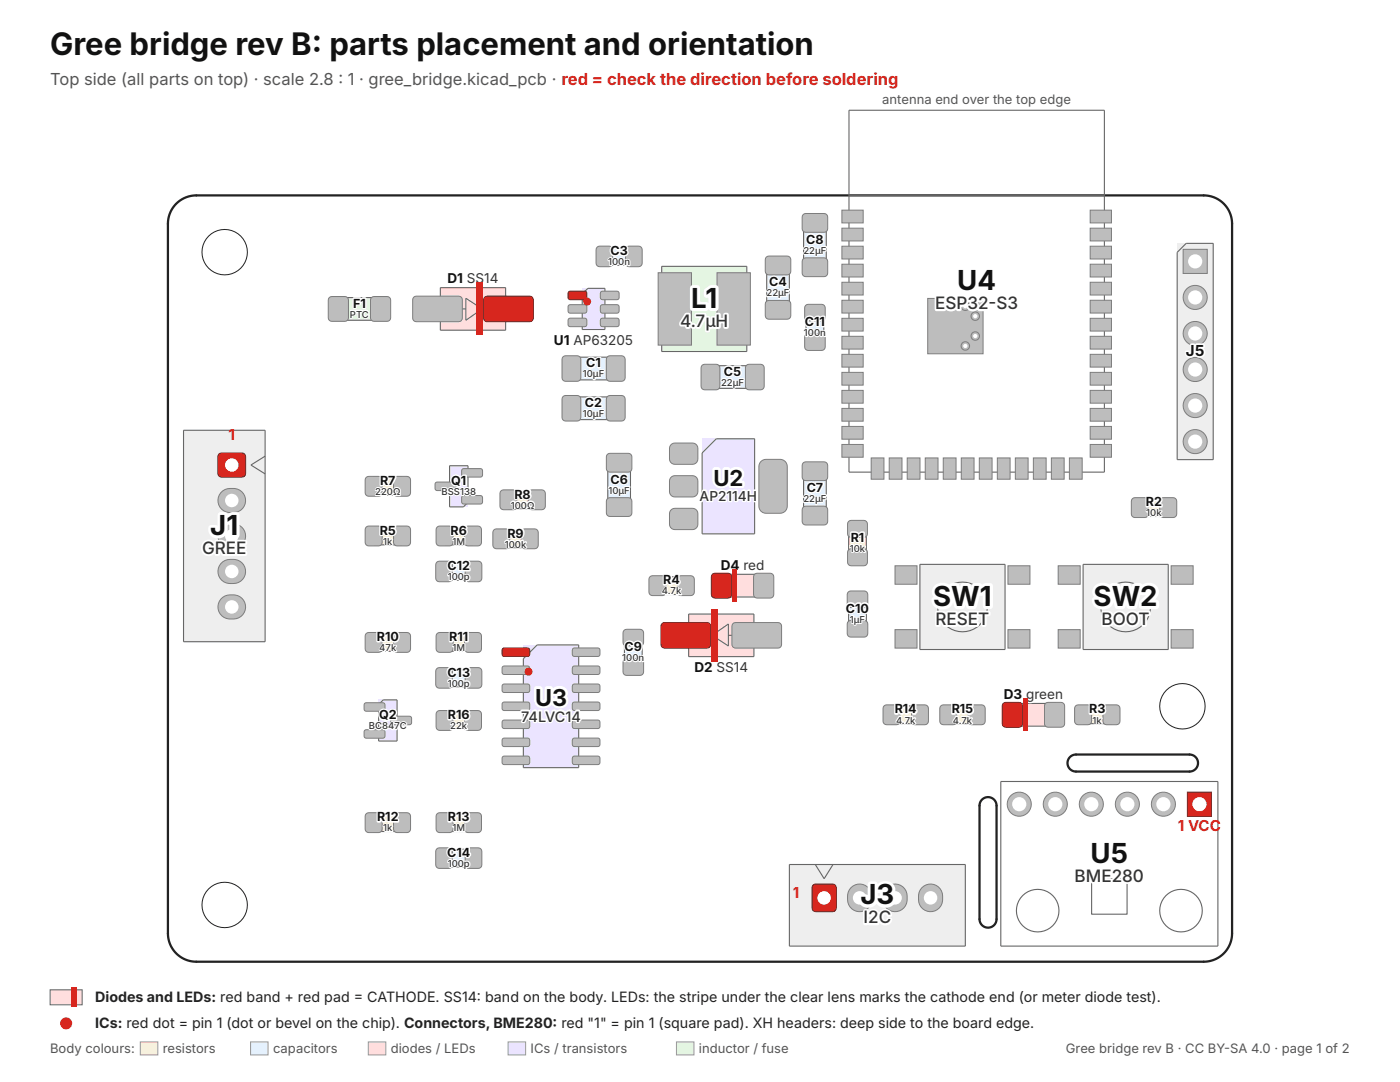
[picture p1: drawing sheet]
<svg xmlns="http://www.w3.org/2000/svg" width="279mm" height="216mm" viewBox="0 0 279 216" stroke-linecap="round" stroke-linejoin="round" font-family="sans-serif">
<defs><g id="words">
<text font-size="6.2" fill="#111" x="10" y="11">Gree bridge rev B: parts placement and orientation</text>
<g font-size="5.5" fill="#111">
<text x="191" y="57.9">U4</text>
<text x="137.9" y="61.5">L1</text>
<text x="42" y="106.8">J1</text>
<text x="186.3" y="120.9">SW1</text>
<text x="218.3" y="120.9">SW2</text>
<text x="217.6" y="172.2">U5</text>
<text x="171.7" y="180.5">J3</text>
</g>
<text font-size="4.6" fill="#111" x="106.8" y="140.8">U3</text>
<text font-size="4.4" fill="#111" x="142.4" y="96.9">U2</text>
<g font-size="3.4" fill="#333">
<text x="135.7" y="65.3">4.7µH</text>
<text x="186.6" y="61.7">ESP32-S3</text>
<text x="40.3" y="110.6">GREE</text>
<text x="186.7" y="124.7">RESET</text>
<text x="219.9" y="124.7">BOOT</text>
<text x="214.5" y="176">BME280</text>
<text x="172.3" y="184.3">I2C</text>
</g>
<text font-size="3.3" fill="#555" x="10" y="17">Top side (all parts on top) · scale 2.8 : 1 · gree_bridge.kicad_pcb · red = check the direction before soldering</text>
<text font-size="3" fill="#111" x="236.7" y="71">J5</text>
<g font-size="3" fill="#d7261e">
<text x="45.6" y="87.8">1</text>
<text x="235.1" y="165.9">1 VCC</text>
<text x="158.2" y="179.2">1</text>
</g>
<text font-size="2.9" fill="#333" x="104" y="144">74LVC14</text>
<g font-size="2.8" fill="#222">
<text x="19" y="199.9">Diodes and LEDs: red band + red pad = CATHODE. SS14: band on the body. LEDs: the stripe under the clear lens marks the cathode end (or meter diode test).</text>
<text x="19" y="205.1">ICs: red dot = pin 1 (dot or bevel on the chip). Connectors, BME280: red &quot;1&quot; = pin 1 (square pad). XH headers: deep side to the board edge.</text>
</g>
<g font-size="2.7" fill="#111">
<text x="89.3" y="56.5">D1 SS14</text>
<text x="110.5" y="68.9">U1 AP63205</text>
<text x="143.8" y="113.7">D4</text>
<text x="138.6" y="134.1">D2 SS14</text>
<text x="200.3" y="139.5">D3</text>
</g>
<g font-size="2.7" fill="#333">
<text x="139.6" y="99.9">AP2114H</text>
<text x="148.4" y="113.7">red</text>
<text x="204.8" y="139.5">green</text>
</g>
<g font-size="2.6" fill="#555">
<text x="176.1" y="20.8">antenna end over the top edge</text>
<text x="10" y="210.1">Body colours:</text>
<text x="32.5" y="210.1">resistors</text>
<text x="54.5" y="210.1">capacitors</text>
<text x="78" y="210.1">diodes / LEDs</text>
<text x="105.9" y="210.1">ICs / transistors</text>
<text x="139.5" y="210.1">inductor / fuse</text>
<text x="212.7" y="210.1">Gree bridge rev B · CC BY-SA 4.0 · page 1 of 2</text>
</g>
<g font-size="2.5" fill="#111">
<text x="121.8" y="50.9">C3</text>
<text x="160.9" y="48.6">C8</text>
<text x="153.5" y="57.1">C4</text>
<text x="70.5" y="61.4">F1</text>
<text x="160.6" y="65.1">C11</text>
<text x="117" y="73.3">C1</text>
<text x="144.5" y="75">C5</text>
<text x="116.7" y="81.2">C2</text>
<text x="75.9" y="96.8">R7</text>
<text x="90" y="96.8">Q1</text>
<text x="102.7" y="99.5">R8</text>
<text x="121.8" y="96.5">C6</text>
<text x="161" y="98.2">C7</text>
<text x="228.7" y="101">R2</text>
<text x="75.8" y="106.7">R5</text>
<text x="89.9" y="106.7">R6</text>
<text x="101.3" y="107.3">R9</text>
<text x="89.3" y="113.8">C12</text>
<text x="169.8" y="108.1">R1</text>
<text x="132.4" y="116.6">R4</text>
<text x="168.8" y="122.3">C10</text>
<text x="75.2" y="127.9">R10</text>
<text x="89.7" y="127.9">R11</text>
<text x="124.7" y="129.9">C9</text>
<text x="89.3" y="135">C13</text>
<text x="75.6" y="143.5">Q2</text>
<text x="89.4" y="143.5">R16</text>
<text x="178.6" y="142.4">R14</text>
<text x="189.9" y="142.4">R15</text>
<text x="217.4" y="142.4">R3</text>
<text x="75.3" y="163.9">R12</text>
<text x="89.4" y="163.9">R13</text>
<text x="89.3" y="171">C14</text>
</g>
<g font-size="1.9" fill="#333">
<text x="121.4" y="52.9">100n</text>
<text x="160.3" y="50.6">22µF</text>
<text x="153" y="59.1">22µF</text>
<text x="69.8" y="63.4">PTC</text>
<text x="160.4" y="67.1">100n</text>
<text x="116.3" y="75.3">10µF</text>
<text x="143.9" y="77">22µF</text>
<text x="116.3" y="83.2">10µF</text>
<text x="74.9" y="98.8">220Ω</text>
<text x="88.1" y="98.8">BSS138</text>
<text x="101.9" y="101.5">100Ω</text>
<text x="121.4" y="98.5">10µF</text>
<text x="160.3" y="100.2">22µF</text>
<text x="228.8" y="103">10k</text>
<text x="76.5" y="108.7">1k</text>
<text x="90.3" y="108.7">1M</text>
<text x="100.7" y="109.3">100k</text>
<text x="169.6" y="110.1">10k</text>
<text x="89.4" y="115.8">100p</text>
<text x="132.1" y="118.6">4.7k</text>
<text x="169.6" y="124.3">1µF</text>
<text x="75.7" y="129.9">47k</text>
<text x="90.3" y="129.9">1M</text>
<text x="124.2" y="131.9">100n</text>
<text x="89.4" y="137">100p</text>
<text x="73.6" y="145.5">BC847C</text>
<text x="89.9" y="145.5">22k</text>
<text x="178.8" y="144.4">4.7k</text>
<text x="190.2" y="144.4">4.7k</text>
<text x="218.1" y="144.4">1k</text>
<text x="76.5" y="165.9">1k</text>
<text x="90.3" y="165.9">1M</text>
<text x="89.4" y="173">100p</text>
</g>
</g></defs>
<path d="M35.2 40.6a5.7 5.7 0 0 1 4-1.6h201a5.7 5.7 0 0 1 5.7 5.7v141.5a5.7 5.7 0 0 1-5.7 5.7h-201a5.7 5.7 0 0 1-5.7-5.7v-141.5a5.7 5.7 0 0 1 1.7-4.1zM196 159.6a1.7 1.7 0 0 1 1.8-.4 1.7 1.7 0 0 1 1.1 1.6v22.6a1.7 1.7 0 0 1-1.7 1.7 1.7 1.7 0 0 1-1.7-1.7v-22.6l.1-.7zM213.5 151.1l.6-.4 .6-.1h22.7a1.7 1.7 0 0 1 1.7 1.7 1.7 1.7 0 0 1-1.7 1.7h-22.7a1.7 1.7 0 0 1-1.5-1.1 1.7 1.7 0 0 1 .3-1.8z" fill="none" stroke="#222" stroke-width=".45"/>
<g fill="none" stroke="#666" stroke-width=".22">
<path d="M169.4 22h51v72.2h-51zM169.4 39h51M199.7 155.9h43.4v32.9h-43.4zM217.9 175.3h7v7.1h-7z"/>
<circle cx="207.1" cy="181.7" r="4.2"/>
<circle cx="235.7" cy="181.7" r="4.2"/>
</g>
<path d="M36.6 85.9h16.3v42.1h-16.3z" fill="#eee"/>
<path d="M36.6 85.9h16.3v42.1h-16.3zM52.9 91l-2.8 1.8 2.8 1.8" fill="none" stroke="#666" stroke-width=".22"/>
<path d="M157.5 172.5h35.2v16.3h-35.2z" fill="#eee"/>
<path d="M157.5 172.5h35.2v16.3h-35.2zM162.7 172.5l1.8 2.8 1.7-2.8" fill="none" stroke="#666" stroke-width=".22"/>
<path d="M234.9 48.6h7.2v43.1h-7.2z" fill="#eee"/>
<path d="M234.9 50.4l1.8-1.8h5.4v43.1h-7.2z" fill="none" stroke="#666" stroke-width=".22"/>
<path d="M132.1 53.1h16.9v17h-16.9z" fill="#e3f5e1"/>
<path d="M132.1 53.1h16.9v17h-16.9z" fill="none" stroke="#666" stroke-width=".22"/>
<path d="M183.6 112.6h17v17h-17z" fill="#eee"/>
<g fill="none" stroke="#666" stroke-width=".22">
<path d="M183.6 112.6h17v17h-17z"/>
<circle cx="192.1" cy="121.1" r="5"/>
</g>
<path d="M216.2 112.6h16.9v17h-16.9z" fill="#eee"/>
<g fill="none" stroke="#666" stroke-width=".22">
<path d="M216.2 112.6h16.9v17h-16.9z"/>
<circle cx="224.6" cy="121.1" r="5"/>
</g>
<path d="M104.4 128.7h11.1v24.5h-11.1z" fill="#ebe4ff"/>
<path d="M104.4 131.4l2.8-2.7h8.3v24.5h-11.1z" fill="none" stroke="#666" stroke-width=".22"/>
<path d="M140.1 87.6h10.5v18.9h-10.5z" fill="#ebe4ff"/>
<path d="M140.1 90.4l2.9-2.8h7.6v18.9h-10.5z" fill="none" stroke="#666" stroke-width=".22"/>
<path d="M137.4 122.5h13.1v8.5h-13.1z" fill="#ffdede"/>
<path d="M137.4 122.5h13.1v8.5h-13.1zM139.6 126.8h2.5M142.1 124.5v4.5M142.1 126.8l3.3-2.3v4.4zM145.4 126.8h2.8" fill="none" stroke="#666" stroke-width=".22"/>
<path d="M87.9 57.4h13v8.5h-13z" fill="#ffdede"/>
<path d="M87.9 57.4h13v8.5h-13zM93 59.5l3.2 2.1-3.2 2.3zM96.2 59.4v4.5M90.1 61.6h2.9M96.2 61.6h2.6" fill="none" stroke="#666" stroke-width=".22"/>
<path d="M153 52.9h4.5v9h-4.5z" fill="#dcecff"/>
<path d="M153 52.9h4.5v9h-4.5z" fill="none" stroke="#666" stroke-width=".22"/>
<path d="M143.7 114.6h9v4.5h-9z" fill="#ffdede"/>
<path d="M143.7 115.7l1.1-1.1h7.9v4.5h-9z" fill="none" stroke="#666" stroke-width=".22"/>
<path d="M141.7 73h9v4.5h-9z" fill="#dcecff"/>
<path d="M141.7 73h9v4.5h-9z" fill="none" stroke="#666" stroke-width=".22"/>
<path d="M121.3 92.2h4.5v9.1h-4.5z" fill="#dcecff"/>
<path d="M121.3 92.2h4.5v9.1h-4.5z" fill="none" stroke="#666" stroke-width=".22"/>
<path d="M160.4 93.9h4.5v9.1h-4.5z" fill="#dcecff"/>
<path d="M160.4 93.9h4.5v9.1h-4.5z" fill="none" stroke="#666" stroke-width=".22"/>
<path d="M113.9 71.3h9.1v4.5h-9.1z" fill="#dcecff"/>
<path d="M113.9 71.3h9.1v4.5h-9.1z" fill="none" stroke="#666" stroke-width=".22"/>
<path d="M201.7 140.4h9.1v4.5h-9.1z" fill="#ffdede"/>
<path d="M202.8 140.4h8v4.5h-9.1v-3.4z" fill="none" stroke="#666" stroke-width=".22"/>
<path d="M113.9 79.2h9.1v4.5h-9.1z" fill="#dcecff"/>
<path d="M113.9 79.2h9.1v4.5h-9.1z" fill="none" stroke="#666" stroke-width=".22"/>
<path d="M67.2 59.4h9.1v4.5h-9.1z" fill="#e3f5e1"/>
<path d="M67.2 59.4h9.1v4.5h-9.1z" fill="none" stroke="#666" stroke-width=".22"/>
<path d="M160.4 44.4h4.5v9h-4.5z" fill="#dcecff"/>
<path d="M160.4 44.4h4.5v9h-4.5z" fill="none" stroke="#666" stroke-width=".22"/>
<path d="M116.2 57.5h4.5v8.2h-4.5z" fill="#ebe4ff"/>
<path d="M116.2 58.7l1.1-1.2h3.4v8.2h-4.5z" fill="none" stroke="#666" stroke-width=".22"/>
<path d="M89.7 92.9h3.7v8.2h-3.7z" fill="#ebe4ff"/>
<path d="M89.7 92.9h3.7v7.3l-.9 .9h-2.8z" fill="none" stroke="#666" stroke-width=".22"/>
<path d="M75.6 139.7h3.6v8.2h-3.6z" fill="#ebe4ff"/>
<path d="M76.5 139.7h2.7v8.2h-3.6v-7.3z" fill="none" stroke="#666" stroke-width=".22"/>
<path d="M74.6 162.4h5.6v3.5h-5.6z" fill="#fff1c2"/>
<path d="M74.6 162.4h5.6v3.5h-5.6z" fill="none" stroke="#666" stroke-width=".22"/>
<path d="M88.7 126.4h5.7v3.6h-5.7z" fill="#fff1c2"/>
<path d="M88.7 126.4h5.7v3.6h-5.7z" fill="none" stroke="#666" stroke-width=".22"/>
<path d="M120.7 49.4h5.7v3.5h-5.7z" fill="#dcecff"/>
<path d="M120.7 49.4h5.7v3.5h-5.7z" fill="none" stroke="#666" stroke-width=".22"/>
<path d="M88.7 169.5h5.7v3.5h-5.7z" fill="#dcecff"/>
<path d="M88.7 169.5h5.7v3.5h-5.7z" fill="none" stroke="#666" stroke-width=".22"/>
<path d="M88.7 112.3h5.7v3.5h-5.7z" fill="#dcecff"/>
<path d="M88.7 112.3h5.7v3.5h-5.7z" fill="none" stroke="#666" stroke-width=".22"/>
<path d="M177.9 140.9h5.7v3.5h-5.7z" fill="#fff1c2"/>
<path d="M177.9 140.9h5.7v3.5h-5.7z" fill="none" stroke="#666" stroke-width=".22"/>
<path d="M74.6 105.2h5.6v3.5h-5.6z" fill="#fff1c2"/>
<path d="M74.6 105.2h5.6v3.5h-5.6z" fill="none" stroke="#666" stroke-width=".22"/>
<path d="M124.6 127.3h3.6v5.7h-3.6z" fill="#dcecff"/>
<path d="M124.6 127.3h3.6v5.7h-3.6z" fill="none" stroke="#666" stroke-width=".22"/>
<path d="M74.6 95.3h5.6v3.5h-5.6z" fill="#fff1c2"/>
<path d="M74.6 95.3h5.6v3.5h-5.6z" fill="none" stroke="#666" stroke-width=".22"/>
<path d="M88.7 162.4h5.7v3.5h-5.7z" fill="#fff1c2"/>
<path d="M88.7 162.4h5.7v3.5h-5.7z" fill="none" stroke="#666" stroke-width=".22"/>
<path d="M101.5 98h5.6v3.5h-5.6z" fill="#fff1c2"/>
<path d="M101.5 98h5.6v3.5h-5.6z" fill="none" stroke="#666" stroke-width=".22"/>
<path d="M74.6 126.4h5.6v3.6h-5.6z" fill="#fff1c2"/>
<path d="M74.6 126.4h5.6v3.6h-5.6z" fill="none" stroke="#666" stroke-width=".22"/>
<path d="M227.5 99.5h5.6v3.6h-5.6z" fill="#fff1c2"/>
<path d="M227.5 99.5h5.6v3.6h-5.6z" fill="none" stroke="#666" stroke-width=".22"/>
<path d="M88.7 142h5.7v3.5h-5.7z" fill="#fff1c2"/>
<path d="M88.7 142h5.7v3.5h-5.7z" fill="none" stroke="#666" stroke-width=".22"/>
<path d="M160.9 62.5h3.5v5.7h-3.5z" fill="#dcecff"/>
<path d="M160.9 62.5h3.5v5.7h-3.5z" fill="none" stroke="#666" stroke-width=".22"/>
<path d="M189.3 140.9h5.6v3.5h-5.6z" fill="#fff1c2"/>
<path d="M189.3 140.9h5.6v3.5h-5.6z" fill="none" stroke="#666" stroke-width=".22"/>
<path d="M88.7 105.2h5.7v3.5h-5.7z" fill="#fff1c2"/>
<path d="M88.7 105.2h5.7v3.5h-5.7z" fill="none" stroke="#666" stroke-width=".22"/>
<path d="M88.7 133.5h5.7v3.5h-5.7z" fill="#dcecff"/>
<path d="M88.7 133.5h5.7v3.5h-5.7z" fill="none" stroke="#666" stroke-width=".22"/>
<path d="M131.2 115.1h5.7v3.5h-5.7z" fill="#fff1c2"/>
<path d="M131.2 115.1h5.7v3.5h-5.7z" fill="none" stroke="#666" stroke-width=".22"/>
<path d="M216.2 140.9h5.6v3.5h-5.6z" fill="#fff1c2"/>
<path d="M216.2 140.9h5.6v3.5h-5.6z" fill="none" stroke="#666" stroke-width=".22"/>
<path d="M100.1 105.7h5.6v3.6h-5.6z" fill="#fff1c2"/>
<path d="M100.1 105.7h5.6v3.6h-5.6z" fill="none" stroke="#666" stroke-width=".22"/>
<path d="M169.4 119.7h3.5v5.7h-3.5z" fill="#dcecff"/>
<path d="M169.4 119.7h3.5v5.7h-3.5z" fill="none" stroke="#666" stroke-width=".22"/>
<path d="M169.4 105.5h3.5v5.7h-3.5z" fill="#fff1c2"/>
<path d="M169.4 105.5h3.5v5.7h-3.5z" fill="none" stroke="#666" stroke-width=".22"/>
<g fill="#bdbdbd" stroke="#7d7d7d" stroke-width=".2">
<path d="M160.3 101.2l.5-.2h3.7a.71 .71 0 0 1 .7 .7v2.3a.71 .71 0 0 1-.7 .8h-3.7a.71 .71 0 0 1-.7-.8v-2.3z"/>
<path d="M160.3 92.4l.5-.2h3.7a.71 .71 0 0 1 .7 .7v2.3a.71 .71 0 0 1-.7 .7h-3.7a.71 .71 0 0 1-.7-.7v-2.3z"/>
</g>
<path d="M132.1 124.4l.5-.2h8.5a.71 .71 0 0 1 .7 .7v3.7a.71 .71 0 0 1-.7 .7h-8.5a.71 .71 0 0 1-.7-.7v-3.7z" fill="#d7261e" stroke="#7a0f0a" stroke-width=".2"/>
<g fill="#bdbdbd" stroke="#7d7d7d" stroke-width=".2">
<path d="M146.3 124.4l.5-.2h8.5a.71 .71 0 0 1 .7 .7v3.7a.71 .71 0 0 1-.7 .7h-8.5a.71 .71 0 0 1-.7-.7v-3.7z"/>
<path d="M92.3 99l.3-.1h3.4l.3 .4v1l-.4 .3-3.5-.1-.3-.3z"/>
<path d="M92.3 93.6l.3-.1h3.4l.3 .4v1l-.4 .3h-3.5l-.3-.4z"/>
<path d="M86.9 96.3l.3-.1h3.5l.3 .4v1l-.4 .3h-3.5l-.3-.4z"/>
</g>
<path d="M162.3 176.6l.5-.2h3.4a.71 .71 0 0 1 .7 .7v4.1a.71 .71 0 0 1-.7 .7h-3.4a.71 .71 0 0 1-.7-.7v-4.1z" fill="#d7261e" stroke="#7a0f0a" stroke-width=".2"/>
<circle cx="164.5" cy="179.2" r="1.35" fill="#fff"/>
<path d="M169.8 177.1a2.47 2.47 0 0 1 3-.4 2.47 2.47 0 0 1 1.2 2.8 2.45 2.45 0 0 1-2.8 2.4 2.45 2.45 0 0 1-2.1-3.1 2.42 2.42 0 0 1 .7-1.7z" fill="#bdbdbd" stroke="#7d7d7d" stroke-width=".2"/>
<circle cx="171.6" cy="179.2" r="1.35" fill="#fff"/>
<path d="M176.9 177.1a2.47 2.47 0 0 1 3-.4 2.47 2.47 0 0 1 1.1 2.8 2.45 2.45 0 0 1-2.8 2.4 2.45 2.45 0 0 1-2-3.1 2.41 2.41 0 0 1 .7-1.7z" fill="#bdbdbd" stroke="#7d7d7d" stroke-width=".2"/>
<circle cx="178.6" cy="179.2" r="1.35" fill="#fff"/>
<path d="M184 177.1a2.47 2.47 0 0 1 3-.4 2.47 2.47 0 0 1 1.1 2.8 2.45 2.45 0 0 1-2.8 2.4 2.45 2.45 0 0 1-2-3.1 2.41 2.41 0 0 1 .7-1.7z" fill="#bdbdbd" stroke="#7d7d7d" stroke-width=".2"/>
<circle cx="185.7" cy="179.2" r="1.35" fill="#fff"/>
<g fill="#bdbdbd" stroke="#7d7d7d" stroke-width=".2">
<path d="M72.8 140.3l.3-.1 3.5 .1 .2 .3v1.1l-.4 .2h-3.5l-.2-.4z"/>
<path d="M72.8 145.7l.3-.1h3.5l.2 .4v1l-.4 .3h-3.5l-.2-.4z"/>
<path d="M78.1 143l.3-.1h3.5l.2 .4v1l-.4 .3h-3.5l-.2-.4z"/>
<path d="M112.4 71.2l.5-.2h2.3a.71 .71 0 0 1 .7 .7v3.7a.71 .71 0 0 1-.7 .7h-2.3a.71 .71 0 0 1-.7-.7v-3.7z"/>
<path d="M121.2 71.2l.5-.2h2.4a.71 .71 0 0 1 .7 .7v3.7a.71 .71 0 0 1-.7 .7h-2.4a.71 .71 0 0 1-.7-.7v-3.7z"/>
</g>
<path d="M200.2 140.4l.5-.2h2.6a.71 .71 0 0 1 .8 .7v3.5a.71 .71 0 0 1-.8 .7h-2.6a.71 .71 0 0 1-.7-.7v-3.5z" fill="#d7261e" stroke="#7a0f0a" stroke-width=".2"/>
<g fill="#bdbdbd" stroke="#7d7d7d" stroke-width=".2">
<path d="M208.6 140.4l.5-.2h2.7a.71 .71 0 0 1 .7 .7v3.5a.71 .71 0 0 1-.7 .7h-2.7a.71 .71 0 0 1-.7-.7v-3.5z"/>
<path d="M73.1 162.4l.5-.2h2a.71 .71 0 0 1 .7 .7v2.5a.71 .71 0 0 1-.7 .7h-2a.71 .71 0 0 1-.7-.7v-2.5z"/>
<path d="M78.7 162.4l.5-.2h2a.71 .71 0 0 1 .7 .7v2.5a.71 .71 0 0 1-.7 .7h-2a.71 .71 0 0 1-.7-.7v-2.5z"/>
<path d="M87.2 126.4l.5-.2h2a.71 .71 0 0 1 .7 .7v2.6a.71 .71 0 0 1-.7 .7h-2a.71 .71 0 0 1-.7-.7v-2.6z"/>
<path d="M92.9 126.4l.5-.2h2a.71 .71 0 0 1 .7 .7v2.6a.71 .71 0 0 1-.7 .7h-2a.71 .71 0 0 1-.7-.7v-2.6z"/>
<path d="M236.1 49.7h4.8v4.9h-4.8z"/>
</g>
<circle cx="238.5" cy="52.2" r="1.42" fill="#fff"/>
<circle cx="238.5" cy="59.3" r="2.41" fill="#bdbdbd" stroke="#7d7d7d" stroke-width=".2"/>
<circle cx="238.5" cy="59.4" r="1.42" fill="#fff"/>
<circle cx="238.5" cy="66.5" r="2.41" fill="#bdbdbd" stroke="#7d7d7d" stroke-width=".2"/>
<circle cx="238.5" cy="66.5" r="1.42" fill="#fff"/>
<circle cx="238.5" cy="73.7" r="2.41" fill="#bdbdbd" stroke="#7d7d7d" stroke-width=".2"/>
<circle cx="238.5" cy="73.7" r="1.42" fill="#fff"/>
<circle cx="238.5" cy="80.9" r="2.41" fill="#bdbdbd" stroke="#7d7d7d" stroke-width=".2"/>
<circle cx="238.5" cy="80.9" r="1.42" fill="#fff"/>
<circle cx="238.5" cy="88.1" r="2.41" fill="#bdbdbd" stroke="#7d7d7d" stroke-width=".2"/>
<circle cx="238.5" cy="88.1" r="1.42" fill="#fff"/>
<g fill="#bdbdbd" stroke="#7d7d7d" stroke-width=".2">
<path d="M119.2 49.3l.5-.2h1.9a.71 .71 0 0 1 .7 .7v2.7a.71 .71 0 0 1-.7 .7h-1.9a.71 .71 0 0 1-.7-.7v-2.7z"/>
<path d="M125 49.3l.5-.2h2a.71 .71 0 0 1 .7 .7v2.7a.71 .71 0 0 1-.7 .7h-2a.71 .71 0 0 1-.7-.7v-2.7z"/>
<path d="M87.2 169.4l.5-.2h1.9a.71 .71 0 0 1 .7 .7v2.7a.71 .71 0 0 1-.7 .7h-1.9a.71 .71 0 0 1-.7-.7v-2.7z"/>
<path d="M93 169.4l.5-.2h2a.71 .71 0 0 1 .7 .7v2.7a.71 .71 0 0 1-.7 .7h-2a.71 .71 0 0 1-.7-.7v-2.7z"/>
</g>
<path d="M100.3 129.4l.3-.1h4.9l.2 .4v1l-.4 .3h-4.8l-.3-.4z" fill="#d7261e" stroke="#7a0f0a" stroke-width=".2"/>
<g fill="#bdbdbd" stroke="#7d7d7d" stroke-width=".2">
<path d="M100.3 133l.3-.1h4.9l.2 .4v1l-.4 .3h-4.8l-.3-.4z"/>
<path d="M100.3 136.6l.3-.1h4.9l.2 .4v1l-.4 .3h-4.8l-.3-.4z"/>
<path d="M100.3 140.2l.3-.1h4.9l.2 .4v1l-.4 .3-4.8-.1-.3-.3z"/>
<path d="M100.3 143.8l.3-.1h4.9l.2 .4v1l-.4 .3-4.8-.1-.3-.3z"/>
<path d="M100.3 147.4l.3-.1h4.9l.2 .4v1l-.4 .3-4.8-.1-.3-.4z"/>
<path d="M100.3 151l.3-.1h4.9l.2 .4v1l-.4 .3-4.8-.1-.3-.4z"/>
<path d="M114.3 151l.3-.1h4.9l.2 .4v1l-.4 .3-4.8-.1-.3-.4z"/>
<path d="M114.3 147.4l.3-.1h4.9l.2 .4v1l-.4 .3-4.8-.1-.3-.4z"/>
<path d="M114.3 143.8l.3-.1h4.9l.2 .4v1l-.4 .3-4.8-.1-.3-.3z"/>
<path d="M114.3 140.2l.3-.1h4.9l.2 .4v1l-.4 .3-4.8-.1-.3-.3z"/>
<path d="M114.3 136.6l.3-.1h4.9l.2 .4v1l-.4 .3h-4.8l-.3-.4z"/>
<path d="M114.3 133l.3-.1h4.9l.2 .4v1l-.4 .3h-4.8l-.3-.4z"/>
<path d="M114.3 129.4l.3-.1h4.9l.2 .4v1l-.4 .3h-4.8l-.3-.4z"/>
</g>
<circle cx="44.8" cy="50.3" r="4.5" fill="#fff" stroke="#222" stroke-width=".2"/>
<g fill="#bdbdbd" stroke="#7d7d7d" stroke-width=".2">
<path d="M87.2 112.2l.5-.2h1.9a.71 .71 0 0 1 .7 .7v2.7a.71 .71 0 0 1-.7 .7h-1.9a.71 .71 0 0 1-.7-.7v-2.7z"/>
<path d="M93 112.2l.5-.2h2a.71 .71 0 0 1 .7 .7v2.7a.71 .71 0 0 1-.7 .7h-2a.71 .71 0 0 1-.7-.7v-2.7z"/>
<path d="M176.4 140.9l.5-.3h2a.71 .71 0 0 1 .7 .8v2.5a.71 .71 0 0 1-.7 .7h-2a.71 .71 0 0 1-.7-.7v-2.5z"/>
<path d="M182.1 140.9l.5-.3h2a.71 .71 0 0 1 .7 .8v2.5a.71 .71 0 0 1-.7 .7h-2a.71 .71 0 0 1-.7-.7v-2.5z"/>
</g>
<path d="M96.7 59.3l.5-.2h8.5a.71 .71 0 0 1 .7 .7v3.7a.71 .71 0 0 1-.7 .7h-8.5a.71 .71 0 0 1-.7-.7v-3.7z" fill="#d7261e" stroke="#7a0f0a" stroke-width=".2"/>
<g fill="#bdbdbd" stroke="#7d7d7d" stroke-width=".2">
<path d="M82.6 59.3l.5-.2h8.5a.71 .71 0 0 1 .7 .7v3.7a.71 .71 0 0 1-.7 .7h-8.5a.71 .71 0 0 1-.7-.7v-3.7z"/>
<path d="M73.1 105.2l.5-.2h2a.71 .71 0 0 1 .7 .7v2.5a.71 .71 0 0 1-.7 .7h-2a.71 .71 0 0 1-.7-.7v-2.5z"/>
<path d="M78.7 105.2l.5-.2h2a.71 .71 0 0 1 .7 .7v2.5a.71 .71 0 0 1-.7 .7h-2a.71 .71 0 0 1-.7-.7v-2.5z"/>
<path d="M185.4 59.8h2.6v2.6h-2.6z"/>
<path d="M185.4 63.8h2.6v2.5h-2.6z"/>
<path d="M185.4 67.8h2.6v2.5h-2.6z"/>
<path d="M189.4 59.8h2.5v2.6h-2.5z"/>
<path d="M189.4 63.8h2.5v2.5h-2.5z"/>
<path d="M189.4 67.8h2.5v2.5h-2.5z"/>
<path d="M193.4 59.8h2.5v2.6h-2.5z"/>
<path d="M193.4 63.8h2.5v2.5h-2.5z"/>
<path d="M193.4 67.8h2.5v2.5h-2.5z"/>
<path d="M168 41.9h4.3v2.6h-4.3z"/>
<path d="M168 45.5h4.3v2.6h-4.3z"/>
<path d="M168 49.1h4.3v2.6h-4.3z"/>
<path d="M168 52.7h4.3v2.6h-4.3z"/>
<path d="M168 56.3h4.3v2.6h-4.3z"/>
<path d="M168 59.9h4.3v2.6h-4.3z"/>
<path d="M168 63.5h4.3v2.6h-4.3z"/>
<path d="M168 67.1h4.3v2.6h-4.3z"/>
<path d="M168 70.7h4.3v2.6h-4.3z"/>
<path d="M168 74.3h4.3v2.5h-4.3z"/>
<path d="M168 77.9h4.3v2.5h-4.3z"/>
<path d="M168 81.5h4.3v2.5h-4.3z"/>
<path d="M168 85.1h4.3v2.5h-4.3z"/>
<path d="M168 88.7h4.3v2.5h-4.3z"/>
<path d="M173.9 91.4h2.5v4.2h-2.5z"/>
<path d="M177.5 91.4h2.5v4.2h-2.5z"/>
<path d="M181.1 91.4h2.5v4.2h-2.5z"/>
<path d="M184.7 91.4h2.5v4.2h-2.5z"/>
<path d="M188.2 91.4h2.6v4.2h-2.6z"/>
<path d="M191.8 91.4h2.6v4.2h-2.6z"/>
<path d="M195.4 91.4h2.6v4.2h-2.6z"/>
<path d="M199 91.4h2.6v4.2h-2.6z"/>
<path d="M202.6 91.4h2.6v4.2h-2.6z"/>
<path d="M206.2 91.4h2.6v4.2h-2.6z"/>
<path d="M209.8 91.4h2.6v4.2h-2.6z"/>
<path d="M213.4 91.4h2.6v4.2h-2.6z"/>
<path d="M217.6 88.7h4.2v2.5h-4.2z"/>
<path d="M217.6 85.1h4.2v2.5h-4.2z"/>
<path d="M217.6 81.5h4.2v2.5h-4.2z"/>
<path d="M217.6 77.9h4.2v2.5h-4.2z"/>
<path d="M217.6 74.3h4.2v2.5h-4.2z"/>
<path d="M217.6 70.7h4.2v2.6h-4.2z"/>
<path d="M217.6 67.1h4.2v2.6h-4.2z"/>
<path d="M217.6 63.5h4.2v2.6h-4.2z"/>
<path d="M217.6 59.9h4.2v2.6h-4.2z"/>
<path d="M217.6 56.3h4.2v2.6h-4.2z"/>
<path d="M217.6 52.7h4.2v2.6h-4.2z"/>
<path d="M217.6 49.1h4.2v2.6h-4.2z"/>
<path d="M217.6 45.5h4.2v2.6h-4.2z"/>
<path d="M217.6 41.9h4.2v2.6h-4.2z"/>
<circle cx="188.7" cy="65.1" r=".85"/>
<circle cx="190.7" cy="63.1" r=".85"/>
<circle cx="190.7" cy="67.1" r=".85"/>
<circle cx="192.7" cy="65.1" r=".85"/>
<circle cx="186.7" cy="63.1" r=".85"/>
</g>
<circle cx="186.7" cy="63.1" r=".43" fill="#fff"/>
<circle cx="186.7" cy="67.1" r=".85" fill="#bdbdbd" stroke="#7d7d7d" stroke-width=".2"/>
<circle cx="186.7" cy="67.1" r=".43" fill="#fff"/>
<circle cx="188.7" cy="61.1" r=".85" fill="#bdbdbd" stroke="#7d7d7d" stroke-width=".2"/>
<circle cx="188.7" cy="61.1" r=".42" fill="#fff"/>
<circle cx="188.7" cy="69" r=".85" fill="#bdbdbd" stroke="#7d7d7d" stroke-width=".2"/>
<circle cx="188.7" cy="69" r=".42" fill="#fff"/>
<circle cx="190.7" cy="65.1" r="2.26" fill="#bdbdbd" stroke="#7d7d7d" stroke-width=".2"/>
<circle cx="190.7" cy="65.1" r="1.42" fill="#fff"/>
<g fill="#bdbdbd" stroke="#7d7d7d" stroke-width=".2">
<path d="M185.1 59.5h11.1v11.1h-11.1z"/>
<circle cx="192.7" cy="61.1" r=".85"/>
</g>
<circle cx="192.7" cy="61.1" r=".42" fill="#fff"/>
<circle cx="192.7" cy="69" r=".85" fill="#bdbdbd" stroke="#7d7d7d" stroke-width=".2"/>
<circle cx="192.7" cy="69" r=".43" fill="#fff"/>
<circle cx="194.6" cy="63.1" r=".85" fill="#bdbdbd" stroke="#7d7d7d" stroke-width=".2"/>
<circle cx="194.6" cy="63.1" r=".42" fill="#fff"/>
<circle cx="194.6" cy="67.1" r=".85" fill="#bdbdbd" stroke="#7d7d7d" stroke-width=".2"/>
<circle cx="194.6" cy="67.1" r=".42" fill="#fff"/>
<g fill="#bdbdbd" stroke="#7d7d7d" stroke-width=".2">
<path d="M124.5 131.7l.5-.3h2.7a.71 .71 0 0 1 .7 .8v1.9a.71 .71 0 0 1-.7 .7h-2.7a.71 .71 0 0 1-.7-.7v-1.9z"/>
<path d="M124.5 125.8l.5-.2h2.7a.71 .71 0 0 1 .7 .7v1.9a.71 .71 0 0 1-.7 .7h-2.7a.71 .71 0 0 1-.7-.7v-1.9z"/>
</g>
<g fill="#fff" stroke="#222" stroke-width=".2">
<circle cx="44.8" cy="180.6" r="4.5"/>
<circle cx="236" cy="140.9" r="4.5"/>
</g>
<g fill="#bdbdbd" stroke="#7d7d7d" stroke-width=".2">
<path d="M78.7 95.3l.5-.2h2a.71 .71 0 0 1 .7 .7v2.5a.71 .71 0 0 1-.7 .7h-2a.71 .71 0 0 1-.7-.7v-2.5z"/>
<path d="M73.1 95.3l.5-.2h2a.71 .71 0 0 1 .7 .7v2.5a.71 .71 0 0 1-.7 .7h-2a.71 .71 0 0 1-.7-.7v-2.5z"/>
<path d="M87.2 162.4l.5-.2h2a.71 .71 0 0 1 .7 .7v2.5a.71 .71 0 0 1-.7 .7h-2a.71 .71 0 0 1-.7-.7v-2.5z"/>
<path d="M92.9 162.4l.5-.2h2a.71 .71 0 0 1 .7 .7v2.5a.71 .71 0 0 1-.7 .7h-2a.71 .71 0 0 1-.7-.7v-2.5z"/>
<path d="M105.6 98l.5-.3h2a.71 .71 0 0 1 .7 .8v2.5a.71 .71 0 0 1-.7 .7h-2a.71 .71 0 0 1-.7-.7v-2.5z"/>
<path d="M100 98l.5-.3h2a.71 .71 0 0 1 .7 .8v2.5a.71 .71 0 0 1-.7 .7h-2a.71 .71 0 0 1-.7-.7v-2.5z"/>
<path d="M134.1 88.6l.6-.2h3.5a1.06 1.06 0 0 1 1.1 1.1v2.1a1.06 1.06 0 0 1-1.1 1h-3.5a1.06 1.06 0 0 1-1.1-1l.1-2.4z"/>
<path d="M133.8 95.4l.3-.3 .6-.2h3.5a1.06 1.06 0 0 1 1.1 1.1v2.1a1.06 1.06 0 0 1-1.1 1.1h-3.5a1.06 1.06 0 0 1-1.1-1.1v-2.1z"/>
<path d="M151.9 92.1l.7-.4h3.1a1.42 1.42 0 0 1 1.4 1.4v7.9a1.42 1.42 0 0 1-1.4 1.4h-2.8a1.41 1.41 0 0 1-1.4-1.4v-7.9z"/>
<path d="M133.8 101.9l.3-.3 .6-.2h3.5a1.06 1.06 0 0 1 1.1 1.1v2.1a1.06 1.06 0 0 1-1.1 1.1h-3.5a1.06 1.06 0 0 1-1.1-1.1v-2.1z"/>
</g>
<path d="M142.2 114.6l.5-.2h2.6a.71 .71 0 0 1 .7 .7v3.5a.71 .71 0 0 1-.7 .7h-2.6a.71 .71 0 0 1-.7-.7v-3.5z" fill="#d7261e" stroke="#7a0f0a" stroke-width=".2"/>
<path d="M150.6 114.6l.5-.2h2.6a.71 .71 0 0 1 .7 .7v3.5a.71 .71 0 0 1-.7 .7h-2.6a.71 .71 0 0 1-.7-.7v-3.5z" fill="#bdbdbd" stroke="#7d7d7d" stroke-width=".2"/>
<path d="M113.5 58.2l.3-.1h3.1l.2 .4v1l-.4 .3h-3.1l-.2-.4z" fill="#d7261e" stroke="#7a0f0a" stroke-width=".2"/>
<g fill="#bdbdbd" stroke="#7d7d7d" stroke-width=".2">
<path d="M113.5 60.9l.3-.1h3.1l.2 .4v1l-.4 .3h-3.1l-.2-.4z"/>
<path d="M113.5 63.6l.3-.1h3.1l.2 .4v1l-.4 .3h-3.1l-.2-.4z"/>
<path d="M119.9 63.6l.3-.1h3.1l.3 .4-.1 1-.4 .3h-3l-.3-.4z"/>
<path d="M119.9 60.9l.3-.1h3.1l.3 .4-.1 1-.4 .3h-3l-.3-.4z"/>
<path d="M119.9 58.2l.3-.1h3.1l.3 .4-.1 1-.4 .3h-3l-.3-.4z"/>
<path d="M73.1 126.4l.5-.2h2a.71 .71 0 0 1 .7 .7v2.6a.71 .71 0 0 1-.7 .7h-2a.71 .71 0 0 1-.7-.7v-2.6z"/>
<path d="M78.7 126.4l.5-.2h2a.71 .71 0 0 1 .7 .7v2.6a.71 .71 0 0 1-.7 .7h-2a.71 .71 0 0 1-.7-.7v-2.6z"/>
<path d="M226 99.5l.5-.2h2a.71 .71 0 0 1 .7 .7v2.6a.71 .71 0 0 1-.7 .7h-2a.71 .71 0 0 1-.7-.7v-2.6z"/>
<path d="M231.7 99.5l.5-.2h1.9a.71 .71 0 0 1 .7 .7v2.6a.71 .71 0 0 1-.7 .7h-1.9a.71 .71 0 0 1-.8-.7v-2.6z"/>
<path d="M87.2 142l.5-.2h2a.71 .71 0 0 1 .7 .7v2.5a.71 .71 0 0 1-.7 .7h-2a.71 .71 0 0 1-.7-.7v-2.5z"/>
<path d="M92.9 142l.5-.2h2a.71 .71 0 0 1 .7 .7v2.5a.71 .71 0 0 1-.7 .7h-2a.71 .71 0 0 1-.7-.7v-2.5z"/>
<path d="M160.8 66.8l.5-.2h2.7a.71 .71 0 0 1 .7 .7v1.9a.71 .71 0 0 1-.7 .7h-2.7a.71 .71 0 0 1-.7-.7v-1.9z"/>
<path d="M160.8 60.9l.5-.2h2.7a.71 .71 0 0 1 .7 .7v1.9a.71 .71 0 0 1-.7 .7h-2.7a.71 .71 0 0 1-.7-.7v-1.9z"/>
<path d="M112.4 79.1l.5-.2h2.3a.71 .71 0 0 1 .7 .7v3.7a.71 .71 0 0 1-.7 .7h-2.3a.71 .71 0 0 1-.7-.7v-3.7z"/>
<path d="M121.2 79.1l.5-.2h2.4a.71 .71 0 0 1 .7 .7v3.7a.71 .71 0 0 1-.7 .7h-2.4a.71 .71 0 0 1-.7-.7v-3.7z"/>
<path d="M187.8 140.9l.5-.3h1.9a.71 .71 0 0 1 .8 .8v2.5a.71 .71 0 0 1-.8 .7h-1.9a.71 .71 0 0 1-.7-.7v-2.5z"/>
<path d="M193.4 140.9l.5-.3h2a.71 .71 0 0 1 .7 .8v2.5a.71 .71 0 0 1-.7 .7h-2a.71 .71 0 0 1-.7-.7v-2.5z"/>
<path d="M121.2 99.5l.5-.2h3.7a.71 .71 0 0 1 .7 .7v2.3a.71 .71 0 0 1-.7 .8h-3.7a.71 .71 0 0 1-.7-.8v-2.3z"/>
<path d="M121.2 90.7l.5-.2h3.7a.71 .71 0 0 1 .7 .7v2.3a.71 .71 0 0 1-.7 .7h-3.7a.71 .71 0 0 1-.7-.7v-2.3z"/>
<path d="M131.3 54.4h6.7v14.5h-6.7z"/>
<path d="M143.1 54.4h6.7v14.5h-6.7z"/>
<path d="M178.6 112.9h4.4v3.7h-4.4z"/>
<path d="M201.2 112.9h4.3v3.7h-4.3z"/>
<path d="M178.6 125.6h4.4v3.7h-4.4z"/>
<path d="M201.2 125.6h4.3v3.7h-4.3z"/>
<path d="M87.2 105.2l.5-.2h2a.71 .71 0 0 1 .7 .7v2.5a.71 .71 0 0 1-.7 .7h-2a.71 .71 0 0 1-.7-.7v-2.5z"/>
<path d="M92.9 105.2l.5-.2h2a.71 .71 0 0 1 .7 .7v2.5a.71 .71 0 0 1-.7 .7h-2a.71 .71 0 0 1-.7-.7v-2.5z"/>
</g>
<path d="M43.7 90.6l.5-.2h4.1a.71 .71 0 0 1 .7 .7v3.4a.71 .71 0 0 1-.7 .7h-4.1a.71 .71 0 0 1-.7-.7v-3.4z" fill="#d7261e" stroke="#7a0f0a" stroke-width=".2"/>
<circle cx="46.3" cy="92.8" r="1.35" fill="#fff"/>
<path d="M44.1 98.3a3 3 0 0 1 4.7 .7 2.5 2.5 0 0 1-2.9 3.3 2.41 2.41 0 0 1-2.2-1.4 2.41 2.41 0 0 1 .4-2.6z" fill="#bdbdbd" stroke="#7d7d7d" stroke-width=".2"/>
<circle cx="46.3" cy="99.9" r="1.35" fill="#fff"/>
<path d="M44.1 105.4a3 3 0 0 1 4.7 .7 2.5 2.5 0 0 1-2.9 3.3 2.41 2.41 0 0 1-2.2-1.4 2.41 2.41 0 0 1 .4-2.6z" fill="#bdbdbd" stroke="#7d7d7d" stroke-width=".2"/>
<circle cx="46.3" cy="106.9" r="1.35" fill="#fff"/>
<path d="M44.1 112.5a3 3 0 0 1 4.7 .6 2.5 2.5 0 0 1-2.9 3.3 2.41 2.41 0 0 1-2.2-1.4 2.41 2.41 0 0 1 .4-2.5z" fill="#bdbdbd" stroke="#7d7d7d" stroke-width=".2"/>
<circle cx="46.3" cy="114" r="1.35" fill="#fff"/>
<path d="M44.1 119.6a3 3 0 0 1 4.7 .6 2.5 2.5 0 0 1-2.9 3.3 2.41 2.41 0 0 1-2.2-1.4 2.41 2.41 0 0 1 .4-2.5z" fill="#bdbdbd" stroke="#7d7d7d" stroke-width=".2"/>
<circle cx="46.3" cy="121.1" r="1.35" fill="#fff"/>
<g fill="#bdbdbd" stroke="#7d7d7d" stroke-width=".2">
<path d="M87.2 133.4l.5-.2h1.9a.71 .71 0 0 1 .7 .7v2.7a.71 .71 0 0 1-.7 .7h-1.9a.71 .71 0 0 1-.7-.7v-2.7z"/>
<path d="M93 133.4l.5-.2h2a.71 .71 0 0 1 .7 .7v2.7a.71 .71 0 0 1-.7 .7h-2a.71 .71 0 0 1-.7-.7v-2.7z"/>
<path d="M211.2 112.9h4.4v3.7h-4.4z"/>
<path d="M233.7 112.9h4.4v3.7h-4.4z"/>
<path d="M211.2 125.6h4.4v3.7h-4.4z"/>
<path d="M233.7 125.6h4.4v3.7h-4.4z"/>
<path d="M152.9 60.2l.5-.3h3.7a.71 .71 0 0 1 .7 .8v2.3a.71 .71 0 0 1-.7 .7h-3.7a.71 .71 0 0 1-.7-.7v-2.3z"/>
<path d="M152.9 51.3l.5-.2h3.7a.71 .71 0 0 1 .7 .7v2.3a.71 .71 0 0 1-.7 .7h-3.7a.71 .71 0 0 1-.7-.7v-2.3z"/>
<path d="M129.7 115.1l.5-.2h2a.71 .71 0 0 1 .7 .7v2.5a.71 .71 0 0 1-.7 .7h-2a.71 .71 0 0 1-.7-.7v-2.5z"/>
<path d="M135.4 115.1l.5-.2h2a.71 .71 0 0 1 .7 .7v2.5a.71 .71 0 0 1-.7 .7h-2a.71 .71 0 0 1-.7-.7v-2.5z"/>
<path d="M65.7 59.4l.5-.2h2.6a.71 .71 0 0 1 .7 .7v3.5a.71 .71 0 0 1-.7 .7h-2.6a.71 .71 0 0 1-.7-.7v-3.5z"/>
<path d="M74.1 59.4l.5-.2h2.7a.71 .71 0 0 1 .7 .7v3.5a.71 .71 0 0 1-.7 .7h-2.7a.71 .71 0 0 1-.7-.7v-3.5z"/>
<path d="M160.3 51.7l.5-.3h3.7a.71 .71 0 0 1 .7 .8v2.3a.71 .71 0 0 1-.7 .7h-3.7a.71 .71 0 0 1-.7-.7v-2.3z"/>
<path d="M160.3 42.8l.5-.2h3.7a.71 .71 0 0 1 .7 .7v2.3a.71 .71 0 0 1-.7 .8h-3.7a.71 .71 0 0 1-.7-.8v-2.3z"/>
</g>
<path d="M237 158.1h4.8v4.8h-4.8z" fill="#d7261e" stroke="#7a0f0a" stroke-width=".2"/>
<circle cx="239.4" cy="160.5" r="1.42" fill="#fff"/>
<circle cx="232.2" cy="160.5" r="2.41" fill="#bdbdbd" stroke="#7d7d7d" stroke-width=".2"/>
<circle cx="232.2" cy="160.5" r="1.42" fill="#fff"/>
<circle cx="225" cy="160.5" r="2.41" fill="#bdbdbd" stroke="#7d7d7d" stroke-width=".2"/>
<circle cx="225" cy="160.5" r="1.42" fill="#fff"/>
<circle cx="217.8" cy="160.5" r="2.41" fill="#bdbdbd" stroke="#7d7d7d" stroke-width=".2"/>
<circle cx="217.8" cy="160.5" r="1.42" fill="#fff"/>
<circle cx="210.6" cy="160.5" r="2.41" fill="#bdbdbd" stroke="#7d7d7d" stroke-width=".2"/>
<circle cx="210.6" cy="160.5" r="1.42" fill="#fff"/>
<circle cx="203.4" cy="160.5" r="2.41" fill="#bdbdbd" stroke="#7d7d7d" stroke-width=".2"/>
<circle cx="203.4" cy="160.5" r="1.42" fill="#fff"/>
<g fill="#bdbdbd" stroke="#7d7d7d" stroke-width=".2">
<path d="M140.1 72.9l.5-.2h2.4a.71 .71 0 0 1 .7 .7v3.7a.71 .71 0 0 1-.7 .7h-2.4a.71 .71 0 0 1-.7-.7v-3.7z"/>
<path d="M149 72.9l.5-.2h2.3a.71 .71 0 0 1 .7 .7v3.7a.71 .71 0 0 1-.7 .7h-2.3a.71 .71 0 0 1-.7-.7v-3.7z"/>
<path d="M214.7 140.9l.5-.3h1.9a.71 .71 0 0 1 .8 .8v2.5a.71 .71 0 0 1-.8 .7h-1.9a.71 .71 0 0 1-.7-.7v-2.5z"/>
<path d="M220.3 140.9l.5-.3h2a.71 .71 0 0 1 .7 .8v2.5a.71 .71 0 0 1-.7 .7h-2a.71 .71 0 0 1-.7-.7v-2.5z"/>
<path d="M98.6 105.7l.5-.2h1.9a.71 .71 0 0 1 .8 .7v2.6a.71 .71 0 0 1-.8 .7h-1.9a.71 .71 0 0 1-.7-.7v-2.6z"/>
<path d="M104.2 105.7l.5-.2h2a.71 .71 0 0 1 .7 .7v2.6a.71 .71 0 0 1-.7 .7h-2a.71 .71 0 0 1-.7-.7v-2.6z"/>
<path d="M169.3 124l.5-.2h2.7a.71 .71 0 0 1 .7 .7v1.9a.71 .71 0 0 1-.7 .7h-2.7a.71 .71 0 0 1-.7-.7v-1.9z"/>
<path d="M169.3 118.1l.5-.2h2.7a.71 .71 0 0 1 .7 .7v1.9a.71 .71 0 0 1-.7 .7h-2.7a.71 .71 0 0 1-.7-.7v-1.9z"/>
<path d="M169.4 109.7l.5-.2h2.5a.71 .71 0 0 1 .7 .7v2a.71 .71 0 0 1-.7 .7h-2.5a.71 .71 0 0 1-.8-.7v-2z"/>
<path d="M169.4 104l.5-.2h2.5a.71 .71 0 0 1 .7 .7v2a.71 .71 0 0 1-.7 .7h-2.5a.71 .71 0 0 1-.8-.7v-2z"/>
</g>
<g fill="none" stroke="#fff" stroke-width=".55">
<path d="M70.6 59.6h1.2v.3h-.8v.5h.8v.3h-.8v.7h-.4zM72 59.8l.5-.2h.4v1.8h-.4v-1.5l-.5 .3zM122.2 49.3a.8 .8 0 0 1 .8-.2 .8 .8 0 0 1 .6 .6h-.4l-.2-.3a.57 .57 0 0 0-.7 .6 .57 .57 0 0 0 .7 .6l.2-.3h.4a.87 .87 0 0 1-1.2 .6 .87 .87 0 0 1-.4-1.3zM124 49.2a.57 .57 0 0 1 .8-.1 .57 .57 0 0 1 .2 .8l-.2 .1a.52 .52 0 0 1 .4 .6 .52 .52 0 0 1-.7 .3 .59 .59 0 0 1-.7-.5h.4l.3 .2 .3-.2-.2-.2-.3-.1v-.3l.4-.1v-.3h-.2l-.3 .2h-.4zM153.9 55.5a.8 .8 0 0 1 .8-.2 .8 .8 0 0 1 .5 .6h-.3l-.2-.2a.57 .57 0 0 0-.7 .5 .57 .57 0 0 0 .7 .6l.2-.3h.3a.87 .87 0 0 1-1.1 .6 .87 .87 0 0 1-.4-1.3zM156.2 55.3h.5v1.2h.2v.3h-.2v.3h-.3v-.3h-.9v-.3zM156.3 55.7l.1 .8h-.5zM161.3 47a.8 .8 0 0 1 .8-.2 .8 .8 0 0 1 .5 .6h-.3l-.2-.2a.57 .57 0 0 0-.7 .5 .57 .57 0 0 0 .7 .6l.2-.3h.4a.87 .87 0 0 1-1.2 .6 .87 .87 0 0 1-.4-1.3zM163 47a.63 .63 0 0 1 .8-.2 .63 .63 0 0 1 .4 .7l-.3 .2a.52 .52 0 0 1 .3 .6 .52 .52 0 0 1-.6 .4 .52 .52 0 0 1-.7-.4 .52 .52 0 0 1 .4-.6l-.3-.2zM117.1 79.6a.8 .8 0 0 1 .8-.2 .8 .8 0 0 1 .6 .6h-.4l-.2-.3a.57 .57 0 0 0-.7 .6 .57 .57 0 0 0 .7 .6l.2-.3h.4a.87 .87 0 0 1-1.2 .6 .87 .87 0 0 1-.4-1.3zM117.4 71.7a.8 .8 0 0 1 .8-.2 .8 .8 0 0 1 .5 .6h-.3l-.3-.3a.57 .57 0 0 0-.6 .6 .57 .57 0 0 0 .6 .5l.3-.2h.3a.87 .87 0 0 1-1.1 .5 .87 .87 0 0 1-.4-1.2zM118.9 79.5a.61 .61 0 0 1 .9-.1 .61 .61 0 0 1 0 .9l-.5 .6h.7v.3h-1.3v-.3l.8-.7a.29 .29 0 0 0 0-.5 .29 .29 0 0 0-.4 .2h-.4z"/>
<path d="M119 71.8l.4-.3h.4v1.8h-.4v-1.5l-.4 .3zM144.8 73.4a.8 .8 0 0 1 .9-.2 .8 .8 0 0 1 .5 .6h-.4l-.2-.3a.57 .57 0 0 0-.6 .6 .57 .57 0 0 0 .6 .5l.2-.2h.4a.87 .87 0 0 1-1.1 .5 .87 .87 0 0 1-.4-1.2zM146.6 73.2h1.1v.3h-.8v.4a.63 .63 0 0 1 1 .5 .63 .63 0 0 1-1 .6l-.4-.5h.4v.1a.33 .33 0 0 0 .5 0 .33 .33 0 0 0-.1-.5 .33 .33 0 0 0-.4 .1l-.4-.1zM161 63.5a.8 .8 0 0 1 .8-.3 .8 .8 0 0 1 .6 .7h-.4l-.2-.3a.57 .57 0 0 0-.7 .5 .57 .57 0 0 0 .7 .6l.2-.3h.4a.87 .87 0 0 1-1.2 .6 .87 .87 0 0 1-.4-1.2zM162.6 63.5l.4-.3h.4v1.9h-.4v-1.5l-.4 .3zM163.7 63.5l.4-.3h.4v1.9h-.4v-1.5l-.4 .3zM76 95h.7a.59 .59 0 0 1 .7 .4 .59 .59 0 0 1-.3 .7l.3 .7h-.4l-.3-.7h-.3v.7h-.4zM76.4 95.3h.4l.2 .4-.6 .1zM77.6 95h1.3v.3l-.8 1.5h-.4l.8-1.5h-.9zM90.4 95.2a.92 .92 0 0 1 1.3 .1 .92 .92 0 0 1-.1 1.3l.2 .3h-.3l-.2-.1a.93 .93 0 0 1-1.1-.4 .93 .93 0 0 1 .2-1.2zM90.8 95.3h.2a.68 .68 0 0 1 .3 1l-.1-.1h-.3l.2 .3h-.1a.63 .63 0 0 1-.5-.5 .63 .63 0 0 1 .3-.7zM92.1 95.2l.4-.2h.4v1.8h-.4v-1.5l-.4 .3z"/>
<path d="M102.8 97.7h.7a.59 .59 0 0 1 .7 .4 .59 .59 0 0 1-.3 .7l.4 .7h-.5l-.3-.7h-.3v.7h-.4zM103.2 98h.5l.1 .4-.6 .1zM104.6 97.9a.63 .63 0 0 1 .7-.3 .63 .63 0 0 1 .4 .7l-.3 .2a.52 .52 0 0 1 .4 .7 .52 .52 0 0 1-.7 .3 .52 .52 0 0 1-.7-.3 .52 .52 0 0 1 .4-.7l-.3-.2zM122.2 94.9a.8 .8 0 0 1 .8-.2 .8 .8 0 0 1 .6 .6h-.4l-.2-.3a.57 .57 0 0 0-.7 .6 .57 .57 0 0 0 .7 .6l.2-.3h.4a.87 .87 0 0 1-1.2 .6 .87 .87 0 0 1-.4-1.3zM124 94.9a.65 .65 0 0 1 .7-.2 .65 .65 0 0 1 .5 .5h-.4l-.3-.2-.2 .1-.1 .5a.61 .61 0 0 1 1 .1 .61 .61 0 0 1-.7 .8 .97 .97 0 0 1-.5-1.6zM161.3 96.6a.8 .8 0 0 1 .9-.2 .8 .8 0 0 1 .5 .6h-.4l-.2-.3a.57 .57 0 0 0-.6 .6 .57 .57 0 0 0 .6 .5l.2-.2h.4a.87 .87 0 0 1-1.1 .6 .87 .87 0 0 1-.4-1.3zM162.9 96.4h1.3v.3l-.8 1.5h-.3l.7-1.5h-.9zM228.9 99.2h.7a.59 .59 0 0 1 .6 .4 .59 .59 0 0 1-.3 .7l.4 .7h-.4l-.4-.6h-.3v.6h-.3zM229.2 99.5l.5 .1 .1 .4-.6 .1zM230.7 99.3a.61 .61 0 0 1 .8 0 .61 .61 0 0 1 .1 .8l-.6 .6h.8v.3h-1.3v-.2l.8-.8a.29 .29 0 0 0 0-.5 .29 .29 0 0 0-.5 .3h-.3zM76 104.9h.7a.59 .59 0 0 1 .6 .4 .59 .59 0 0 1-.3 .7l.4 .7h-.4l-.4-.7h-.3v.7h-.3zM76.3 105.2h.5l.1 .4-.6 .1z"/>
<path d="M77.7 104.9h1.1v.3h-.8v.4a.63 .63 0 0 1 .9 .6 .63 .63 0 0 1-.9 .5l-.4-.5h.3l.1 .1a.33 .33 0 0 0 .5 0 .33 .33 0 0 0-.1-.5 .33 .33 0 0 0-.4 .1l-.4-.1zM89.7 112.2a.8 .8 0 0 1 .8-.3 .8 .8 0 0 1 .5 .7h-.3l-.2-.3a.57 .57 0 0 0-.7 .6 .57 .57 0 0 0 .7 .5l.2-.3h.4a.87 .87 0 0 1-1.2 .6 .87 .87 0 0 1-.4-1.2zM90.1 104.9h.7a.59 .59 0 0 1 .6 .4 .59 .59 0 0 1-.3 .7l.4 .7h-.4l-.3-.7h-.3v.7h-.4zM90.5 105.2h.4l.1 .4-.5 .1zM91.3 112.2l.4-.2h.4v1.8h-.4v-1.5l-.4 .3zM91.9 105.1a.65 .65 0 0 1 .7-.2 .65 .65 0 0 1 .5 .5h-.4l-.3-.2h-.2l-.1 .6a.61 .61 0 0 1 1 .1 .61 .61 0 0 1-.7 .8 .97 .97 0 0 1-.5-1.6zM92.5 112.1a.61 .61 0 0 1 .9-.1 .61 .61 0 0 1 .1 .9l-.6 .6h.8v.3h-1.3v-.3l.8-.7a.29 .29 0 0 0-.1-.5 .29 .29 0 0 0-.4 .2h-.3zM101.4 105.4h.7a.59 .59 0 0 1 .7 .5 .59 .59 0 0 1-.3 .7l.4 .7h-.5l-.3-.7h-.3v.7h-.4zM101.8 105.7l.4 .1 .2 .4-.6 .1zM103.2 105.6a.74 .74 0 0 1 .9-.1 .74 .74 0 0 1 .3 .8 .74 .74 0 0 1-.4 .9 .74 .74 0 0 1-.9-.2l-.1-.2h.4l.3 .2 .2-.1 .1-.5a.58 .58 0 0 1-.8 .1 .58 .58 0 0 1 0-.9zM132.5 114.8h.7a.59 .59 0 0 1 .7 .4 .59 .59 0 0 1-.3 .7l.4 .7h-.5l-.3-.7h-.3v.7h-.4zM132.9 115.1h.5l.1 .4-.6 .1z"/>
<path d="M134.9 114.8h.5v1.2h.2v.3h-.2v.3h-.4v-.3h-.9v-.3zM135 115.2v.8h-.5zM169.9 106.3h.7a.59 .59 0 0 1 .7 .4 .59 .59 0 0 1-.3 .7l.4 .7h-.5l-.3-.6h-.3v.6h-.4zM170.3 106.6h.5l.1 .4-.6 .2zM171.5 106.6l.4-.3h.4v1.8h-.3v-1.5l-.5 .3zM75.4 126.1h.7a.59 .59 0 0 1 .6 .4 .59 .59 0 0 1-.3 .7l.4 .7h-.4l-.4-.6h-.3v.6h-.3zM75.7 126.4h.5l.1 .5-.6 .1zM76.9 126.4l.5-.3h.4v1.8h-.4v-1.5l-.5 .3zM78.2 126.3a.75 .75 0 0 1 .9-.1 .75 .75 0 0 1 .4 .8 .76 .76 0 0 1-.7 1 .76 .76 0 0 1-.8-1zM78.6 126.5l.2-.1a.74 .74 0 0 1 0 1.2 .74 .74 0 0 1-.2-1.1zM89.6 133.4a.8 .8 0 0 1 .9-.2 .8 .8 0 0 1 .5 .6h-.4l-.2-.3a.57 .57 0 0 0-.6 .6 .57 .57 0 0 0 .6 .6l.2-.3h.4a.87 .87 0 0 1-1.1 .6 .87 .87 0 0 1-.4-1.3zM89.8 126.1h.7a.59 .59 0 0 1 .7 .4 .59 .59 0 0 1-.3 .7l.4 .7h-.5l-.3-.6h-.3v.6h-.4z"/>
<path d="M90.2 126.4h.5l.1 .5-.6 .1zM91.2 133.5l.5-.3h.4v1.8h-.4v-1.5l-.5 .3zM91.4 126.4l.4-.3h.4v1.8h-.4v-1.5l-.4 .3zM92.5 126.4l.4-.3h.4v1.8h-.4v-1.5l-.4 .3zM92.6 133.3a.57 .57 0 0 1 .8-.1 .57 .57 0 0 1 .1 .8l-.2 .1a.52 .52 0 0 1 .4 .6 .52 .52 0 0 1-.7 .3 .59 .59 0 0 1-.7-.5h.4l.3 .2 .3-.2-.1-.2-.4-.1v-.3l.5-.1-.1-.3h-.2l-.3 .2h-.3zM125 128.3a.8 .8 0 0 1 .8-.2 .8 .8 0 0 1 .6 .6h-.4l-.2-.3a.57 .57 0 0 0-.6 .6 .57 .57 0 0 0 .6 .6l.2-.3h.4a.87 .87 0 0 1-1.2 .6 .87 .87 0 0 1-.4-1.3zM126.8 128.2a.74 .74 0 0 1 .9 0 .74 .74 0 0 1 .3 .8 .74 .74 0 0 1-.4 .8 .74 .74 0 0 1-.9-.2l-.1-.2 .9 .1 .1-.5a.58 .58 0 0 1-.8 .1 .58 .58 0 0 1 0-.9zM169.2 120.7a.8 .8 0 0 1 .8-.3 .8 .8 0 0 1 .6 .7h-.4l-.2-.3a.57 .57 0 0 0-.7 .5 .57 .57 0 0 0 .7 .6l.2-.3h.4a.87 .87 0 0 1-1.2 .6 .87 .87 0 0 1-.4-1.2zM170.8 120.7l.4-.3h.4v1.9h-.4v-1.5l-.4 .3zM172.1 120.7a.75 .75 0 0 1 .9-.2 .75 .75 0 0 1 .3 .9 .76 .76 0 0 1-.7 .9 .76 .76 0 0 1-.7-.9zM172.4 120.8l.2-.1a.74 .74 0 0 1 0 1.3 .74 .74 0 0 1-.2-1.2zM76 141.9a.92 .92 0 0 1 1.3 .1 .92 .92 0 0 1-.1 1.3l.2 .4h-.3l-.2-.2a.93 .93 0 0 1-1.1-.4 .93 .93 0 0 1 .2-1.2z"/>
<path d="M76.4 142.1l.2-.1a.68 .68 0 0 1 .3 1l-.1-.1h-.3l.2 .3h-.1a.63 .63 0 0 1-.5-.5 .63 .63 0 0 1 .3-.6zM77.9 141.8a.61 .61 0 0 1 .9-.1 .61 .61 0 0 1 0 .9l-.5 .6h.7v.3h-1.3v-.3l.8-.7a.29 .29 0 0 0 0-.5 .29 .29 0 0 0-.4 .2h-.4zM89.6 141.7h.7a.59 .59 0 0 1 .6 .4 .59 .59 0 0 1-.3 .7l.4 .7h-.4l-.4-.7h-.3v.7h-.3zM89.9 142h.5l.1 .4-.6 .1zM91.1 142l.4-.3h.4v1.8h-.3v-1.5l-.5 .3zM92.4 141.9a.65 .65 0 0 1 .7-.2 .65 .65 0 0 1 .5 .5l-.8-.1-.2 .5a.61 .61 0 0 1 1.1 .1 .61 .61 0 0 1-.8 .8 .97 .97 0 0 1-.5-1.6zM178.7 140.6h.7a.59 .59 0 0 1 .7 .4 .59 .59 0 0 1-.3 .7l.3 .7h-.4l-.3-.7h-.3v.7h-.4zM179.1 140.9h.4l.2 .4-.6 .1zM180.3 140.8l.4-.2h.4v1.8h-.4v-1.5l-.4 .3zM182.2 140.6h.4v1.1h.3v.3h-.3v.4h-.3v-.4h-.9v-.3zM182.3 141v.7h-.5zM190.1 140.6h.7a.59 .59 0 0 1 .6 .4 .59 .59 0 0 1-.3 .7l.4 .7h-.4l-.3-.7h-.3v.7h-.4z"/>
<path d="M190.5 140.9h.4l.1 .4-.5 .1zM191.7 140.8l.4-.2h.4v1.8h-.4v-1.5l-.4 .3zM192.9 140.6h1.1v.3h-.8v.4a.63 .63 0 0 1 1 .5 .63 .63 0 0 1-1 .6l-.4-.5h.4v.1a.33 .33 0 0 0 .5 0 .33 .33 0 0 0 0-.5 .33 .33 0 0 0-.5 .1l-.3-.1zM217.5 140.6h.7a.59 .59 0 0 1 .7 .4 .59 .59 0 0 1-.3 .7l.4 .7h-.5l-.3-.7h-.3v.7h-.4zM217.9 140.9h.5l.1 .4-.6 .1zM219.3 140.7a.57 .57 0 0 1 .8-.1 .57 .57 0 0 1 .2 .8h-.2a.52 .52 0 0 1 .4 .7 .52 .52 0 0 1-.7 .3 .59 .59 0 0 1-.7-.5h.4l.3 .2 .3-.3-.1-.2h-.4v-.3l.4-.1v-.3l-.2-.1-.3 .3h-.3zM75.4 162.1h.7a.59 .59 0 0 1 .7 .4 .59 .59 0 0 1-.3 .7l.3 .7h-.4l-.3-.7h-.3v.7h-.4zM75.8 162.4h.4l.2 .4-.6 .1zM77 162.4l.4-.3h.4v1.8h-.4v-1.5l-.4 .3zM78.3 162.2a.61 .61 0 0 1 .8-.1 .61 .61 0 0 1 .1 .9l-.6 .6h.8v.3h-1.3v-.3l.8-.7a.29 .29 0 0 0 0-.5 .29 .29 0 0 0-.4 .2h-.4zM89.6 162.1h.7a.59 .59 0 0 1 .6 .4 .59 .59 0 0 1-.3 .7l.4 .7h-.4l-.4-.7h-.3v.7h-.3zM89.6 169.4a.8 .8 0 0 1 .8-.3 .8 .8 0 0 1 .6 .7h-.4l-.2-.3a.57 .57 0 0 0-.6 .6 .57 .57 0 0 0 .6 .5l.2-.3h.4a.87 .87 0 0 1-1.2 .6 .87 .87 0 0 1-.4-1.2z"/>
<path d="M89.9 162.4h.5l.1 .4-.6 .1zM91.1 162.4l.5-.3h.4v1.8h-.4v-1.5l-.5 .3zM91.2 169.4l.4-.2h.4v1.8h-.4v-1.5l-.4 .3zM92.5 162.2a.57 .57 0 0 1 .8-.1 .57 .57 0 0 1 .1 .8h-.2a.52 .52 0 0 1 .4 .7 .52 .52 0 0 1-.7 .3 .59 .59 0 0 1-.7-.5h.4l.3 .2 .3-.2-.1-.3h-.4v-.3l.5-.1-.1-.3-.2-.1-.3 .3h-.3zM93.1 169.2h.4v1.1h.3v.3h-.3v.4h-.3v-.4h-.9v-.3zM93.2 169.6v.7h-.5z"/>
<circle cx="163.6" cy="47.3" r=".26"/>
<circle cx="163.6" cy="48.1" r=".3"/>
<circle cx="105.1" cy="98.1" r=".26"/>
<circle cx="105.1" cy="98.9" r=".3"/>
<circle cx="124.5" cy="95.9" r=".32"/>
<circle cx="92.4" cy="106.1" r=".32"/>
<circle cx="103.7" cy="106" r=".32"/>
<circle cx="127.3" cy="128.7" r=".32"/>
<circle cx="92.9" cy="142.9" r=".32"/>
</g>
<g fill="none" stroke="#fff" stroke-width=".42">
<path d="M121.5 51.7l.5-.2v1.4h-.2v-1.2l-.3 .3zM122.4 51.7a.47 .47 0 0 1 .5-.2 .47 .47 0 0 1 .3 .4 .6 .6 0 0 1 0 .8 .6 .6 0 0 1-.8 0l-.1-.5zM122.6 51.8l.2-.1a.61 .61 0 0 1 0 1.1 .63 .63 0 0 1-.2-1zM123.6 51.7a.47 .47 0 0 1 .5-.2 .47 .47 0 0 1 .4 .4 .6 .6 0 0 1-.1 .8 .6 .6 0 0 1-.8 0l-.1-.5zM123.8 51.8l.2-.1a.61 .61 0 0 1 0 1.1 .63 .63 0 0 1-.2-1zM124.7 51.9h.2v.2a.37 .37 0 0 1 .7-.1v.9h-.2v-.6l-.2-.3-.2 .2v.7h-.3zM153.2 57.9a.44 .44 0 0 1 .6-.1 .44 .44 0 0 1 .1 .6l-.5 .6h.6v.1h-.9l.7-1-.3-.2-.2 .3h-.2zM154.3 57.9a.44 .44 0 0 1 .7-.1 .44 .44 0 0 1 0 .6l-.4 .6h.6v.1h-.9l.7-1-.3-.2-.2 .3h-.2zM155.5 58.1h.2v.8l.2 .1 .2-.1v-.8h.2v.8l.2 .1v.1l-.4-.1-.2 .1-.2-.1v.5h-.2zM156.6 57.7h.9v.2h-.7v.5h.6v.2h-.6v.5h-.2zM160.5 49.4a.44 .44 0 0 1 .7-.1 .44 .44 0 0 1 0 .6l-.4 .6h.6v.1h-.9l.7-1-.3-.2-.2 .3h-.2zM161.7 49.4a.44 .44 0 0 1 .6-.1 .44 .44 0 0 1 .1 .6l-.5 .6h.7v.1h-.9l.6-1-.2-.2-.2 .3h-.3z"/>
<path d="M162.8 49.6h.2l.1 .8 .2 .1 .2-.1v-.8h.2v.8l.1 .1v.1l-.8-.1v.5h-.2zM164 49.3h.8v.1h-.6v.5h.6v.2h-.6v.5h-.2zM70 62h.5a.45 .45 0 0 1 .5 .5 .45 .45 0 0 1-.5 .4h-.3v.5h-.2zM70.2 62.2h.4l.1 .4-.5 .1zM71.1 62h1.1v.2h-.4v1.2h-.2v-1.2h-.5zM72.5 62.2a.59 .59 0 0 1 1 .3h-.2l-.2-.3a.5 .5 0 0 0-.5 .5 .5 .5 0 0 0 .5 .5l.2-.3h.2a.64 .64 0 0 1-.8 .4 .64 .64 0 0 1-.3-.9zM116.4 74.1l.6-.2v1.4h-.3v-1.2l-.3 .2zM117.4 74.1a.47 .47 0 0 1 .5-.2 .47 .47 0 0 1 .3 .4 .6 .6 0 0 1-.1 .8 .6 .6 0 0 1-.7 0l-.2-.5zM117.6 74.1h.1a.61 .61 0 0 1 0 1 .62 .62 0 0 1-.1-1zM118.5 74.2h.2v.8l.2 .1 .2-.1 .1-.8h.2v.8l.1 .1v.2l-.8-.2v.6h-.2zM119.6 73.9h.9v.2h-.7v.4h.6v.2h-.6v.6h-.2zM144.1 75.8a.44 .44 0 0 1 .6-.2 .44 .44 0 0 1 .1 .7l-.5 .5h.7v.2h-.9l.6-1-.2-.3-.2 .3h-.3z"/>
<path d="M145.3 75.8a.44 .44 0 0 1 .6-.2 .44 .44 0 0 1 .1 .7l-.5 .5h.6v.2h-.9l.7-1-.2-.3-.3 .3h-.2zM146.4 75.9h.2v.8l.2 .1 .2-.1 .1-.8h.2v.8l.1 .1v.2l-.8-.2v.6h-.2zM147.5 75.6h.9v.2h-.6v.4h.5v.2h-.5v.6h-.3zM160.5 65.9l.6-.2v1.4h-.2v-1.2l-.4 .2zM161.5 65.9a.47 .47 0 0 1 .5-.2 .47 .47 0 0 1 .3 .4 .6 .6 0 0 1 0 .8 .6 .6 0 0 1-.8 0l-.2-.5zM161.7 65.9h.1a.61 .61 0 0 1 0 1 .62 .62 0 0 1-.1-1zM162.7 65.9a.47 .47 0 0 1 .5-.2 .47 .47 0 0 1 .4 .4 .6 .6 0 0 1-.1 .8 .6 .6 0 0 1-.8 0l-.1-.5zM162.9 65.9h.2a.61 .61 0 0 1 0 1 .62 .62 0 0 1-.2-1zM163.8 66h.2v.2a.37 .37 0 0 1 .7 0v.9h-.2v-.7l-.2-.2-.2 .1-.1 .8h-.2zM75.1 97.6a.44 .44 0 0 1 .6-.2 .44 .44 0 0 1 .1 .7l-.5 .5h.6v.2h-.9l.7-1-.2-.2-.3 .2h-.2zM76.2 97.6a.44 .44 0 0 1 .7-.2 .44 .44 0 0 1 .1 .7l-.5 .5h.6v.2h-.9l.7-1-.3-.2-.2 .2h-.2zM77.5 97.6a.47 .47 0 0 1 .5-.2 .47 .47 0 0 1 .3 .4 .6 .6 0 0 1 0 .8 .6 .6 0 0 1-.8 0l-.2-.5z"/>
<path d="M77.7 97.6h.1a.61 .61 0 0 1 0 1 .63 .63 0 0 1-.1-1zM78.7 97.6a.65 .65 0 0 1 1 .1 .65 .65 0 0 1-.2 .9h.3v.2h-.5v-.3a.44 .44 0 0 0 .3-.7 .44 .44 0 0 0-.8 0 .47 .47 0 0 0 .3 .7v.3h-.5v-.2l.3-.1a.58 .58 0 0 1-.2-.9zM88.3 97.4h.5l.4 .2-.1 .4-.1 .1a.35 .35 0 0 1 .3 .3 .35 .35 0 0 1-.2 .3l-.8 .1zM88.5 98.2h.5v.3l-.5 .1zM88.5 97.6h.5l-.1 .3-.4 .1zM89.6 97.6a.52 .52 0 0 1 .5-.2 .52 .52 0 0 1 .4 .4l-.7-.2v.3l.3 .1a.39 .39 0 0 1 .4 .3 .39 .39 0 0 1-.2 .5 .54 .54 0 0 1-.8-.4l.5 .2 .3-.2-.8-.4zM90.8 97.6a.52 .52 0 0 1 .5-.2 .52 .52 0 0 1 .4 .4l-.7-.2v.3l.3 .1a.39 .39 0 0 1 .4 .3 .39 .39 0 0 1-.2 .5 .54 .54 0 0 1-.8-.4l.5 .2 .3-.2-.7-.4zM91.9 97.6l.6-.2v1.4h-.3v-1.2l-.3 .2zM92.8 97.6a.45 .45 0 0 1 .6-.2 .45 .45 0 0 1 .2 .5l-.2 .2 .3 .3a.51 .51 0 0 1-.5 .4 .51 .51 0 0 1-.5-.4l.5 .2 .3-.2-.1-.2h-.3v-.2l.3-.1v-.3l-.6 .2zM94 97.6a.43 .43 0 0 1 .6-.2 .43 .43 0 0 1 .2 .5l-.2 .2 .3 .2a.44 .44 0 0 1-.5 .5 .44 .44 0 0 1-.4-.7h.2l-.2-.2zM94.2 97.6h.4v.3h-.4zM116.4 82l.6-.2v1.4h-.3v-1.2l-.3 .3z"/>
<path d="M117.4 82a.47 .47 0 0 1 .5-.2 .47 .47 0 0 1 .3 .4 .6 .6 0 0 1-.1 .8 .6 .6 0 0 1-.7 0l-.2-.5zM117.6 82.1l.1-.1a.61 .61 0 0 1 0 1.1 .62 .62 0 0 1-.1-1zM118.5 82.2h.2v.7l.2 .2 .2-.2 .1-.7h.2v.8h.1v.2l-.3-.1-.3 .1-.2-.1v.5h-.2zM119.6 81.8h.9v.2h-.7v.4h.6v.2h-.6v.6h-.2zM121.5 97.3l.6-.2v1.4h-.3v-1.2l-.3 .2zM122.5 97.3a.47 .47 0 0 1 .5-.2 .47 .47 0 0 1 .3 .4 .6 .6 0 0 1-.1 .8 .6 .6 0 0 1-.7 0l-.2-.5zM122.7 97.3h.1a.61 .61 0 0 1 0 1 .62 .62 0 0 1-.1-1zM123.6 97.5h.2v.7l.2 .1 .2-.1v-.7h.3v.8h.1v.2l-.8-.1v.5h-.2zM124.7 97.1h.9v.2h-.7v.4h.6v.2h-.6v.6h-.2zM160.5 99a.44 .44 0 0 1 .7-.1 .44 .44 0 0 1 0 .6l-.4 .5h.6v.2h-.9l.7-1-.3-.2-.2 .2h-.2zM161.7 99a.44 .44 0 0 1 .6-.1 .44 .44 0 0 1 .1 .6l-.5 .5h.7v.2h-.9l.6-1-.2-.2-.2 .2h-.3zM162.8 99.2h.2l.1 .7 .2 .1 .2-.1v-.7h.2v.7l.1 .1v.2l-.8-.1v.5h-.2z"/>
<path d="M164 98.8h.8v.2h-.6v.4h.6v.2h-.6v.6h-.2zM76.6 107.5l.5-.2v1.4h-.2v-1.2l-.3 .2zM77.4 107.3h.2v.8l.4-.4h.3l-.4 .4 .4 .6h-.2l-.4-.5-.1 .5h-.2zM89.4 114.6l.6-.2v1.4h-.2v-1.2l-.4 .2zM90.4 114.6a.47 .47 0 0 1 .5-.2 .47 .47 0 0 1 .3 .4 .6 .6 0 0 1 0 .8 .6 .6 0 0 1-.8 0l-.1-.5zM90.4 107.5l.5-.2v1.4h-.2v-1.2l-.3 .2zM90.6 114.6h.1a.61 .61 0 0 1 0 1 .63 .63 0 0 1-.1-1zM91.2 107.3h.4l.4 1.2 .4-1.2h.3v1.4h-.2v-1.2l-.5 1.2h-.1l-.5-1.2v1.2h-.2zM91.6 114.6a.47 .47 0 0 1 .5-.2 .47 .47 0 0 1 .4 .4 .6 .6 0 0 1-.1 .8 .6 .6 0 0 1-.8 0l-.1-.5zM91.8 114.6h.2a.61 .61 0 0 1 0 1 .63 .63 0 0 1-.2-1zM92.7 114.7h.2v.2l.1-.1a.49 .49 0 0 1 .7 .5 .49 .49 0 0 1-.7 .4l-.1-.1v.6h-.2zM100.8 108.1l.6-.2v1.4h-.2v-1.2l-.4 .2z"/>
<path d="M101.8 108a.47 .47 0 0 1 .5-.1 .47 .47 0 0 1 .3 .4 .6 .6 0 0 1 0 .8 .6 .6 0 0 1-.8 0l-.2-.5zM102 108.1l.1-.1a.61 .61 0 0 1 0 1.1 .62 .62 0 0 1-.1-1zM102 100.3l.6-.2v1.4h-.2v-1.2l-.4 .2zM103 100.3a.47 .47 0 0 1 .5-.2 .47 .47 0 0 1 .3 .4 .6 .6 0 0 1 0 .8 .6 .6 0 0 1-.8 0l-.2-.5zM103 108a.47 .47 0 0 1 .5-.1 .47 .47 0 0 1 .3 .4 .6 .6 0 0 1 0 .8 .6 .6 0 0 1-.8 0l-.1-.5zM103.2 100.3h.1a.61 .61 0 0 1 0 1 .63 .63 0 0 1-.1-1zM103.2 108.1l.2-.1a.61 .61 0 0 1 0 1.1 .62 .62 0 0 1-.2-1zM104.1 107.9h.2v.8l.4-.5h.3l-.4 .5 .4 .6h-.2l-.4-.5-.1 .5h-.2zM104.2 100.3a.47 .47 0 0 1 .5-.2 .47 .47 0 0 1 .4 .4 .6 .6 0 0 1-.1 .8 .6 .6 0 0 1-.8 0l-.1-.5zM104.4 100.3h.2a.61 .61 0 0 1 0 1 .63 .63 0 0 1-.2-1zM105.5 100.3a.65 .65 0 0 1 1 .1 .65 .65 0 0 1-.3 .9h.3v.2h-.5v-.3a.44 .44 0 0 0 .3-.7 .44 .44 0 0 0-.7 0 .47 .47 0 0 0 .2 .7v.3h-.5v-.2l.3-.1a.58 .58 0 0 1-.1-.9zM132.8 117.2h.3v1h.2v.1h-.2v.3h-.2v-.3h-.7z"/>
<path d="M132.9 117.5v.7h-.5zM133.9 117.2h.9l-.6 1.4h-.2l.6-1.2h-.7zM135.1 117.2h.2v.8l.4-.4h.2l-.4 .4 .5 .6h-.3l-.3-.5-.1 .5h-.2zM169.7 108.9l.5-.2v1.4h-.2v-1.2l-.3 .3zM170.6 108.9a.47 .47 0 0 1 .5-.2 .47 .47 0 0 1 .4 .4 .6 .6 0 0 1-.1 .8 .6 .6 0 0 1-.8 0l-.1-.5zM170.8 109l.2-.1a.61 .61 0 0 1 0 1.1 .62 .62 0 0 1-.2-1zM171.8 108.7h.2v.8l.4-.4h.2l-.4 .4 .5 .6h-.3l-.4-.5v.5h-.2zM228.9 101.9l.5-.3v1.4h-.2v-1.2l-.3 .3zM229.8 101.8a.47 .47 0 0 1 .5-.2 .47 .47 0 0 1 .4 .4 .6 .6 0 0 1-.1 .8 .6 .6 0 0 1-.8 .1l-.1-.6zM230 101.9l.2-.1a.61 .61 0 0 1 0 1.1 .62 .62 0 0 1-.2-1zM230.9 101.6h.2v.8l.5-.4h.2l-.4 .4 .4 .6h-.2l-.4-.4-.1 .4h-.2zM76.4 128.6h.3v.9h.2v.2h-.2v.2h-.2v-.2h-.7z"/>
<path d="M76.5 128.8v.7h-.5zM77 128.6h.9l-.5 1.3h-.3l.6-1.2h-.7zM78.2 128.6h.2v.7l.4-.4h.3l-.5 .4 .5 .6h-.3l-.3-.4-.1 .4h-.2zM89.4 135.8l.6-.2v1.4h-.2v-1.2l-.4 .3zM90.4 135.8a.47 .47 0 0 1 .5-.2 .47 .47 0 0 1 .3 .4 .6 .6 0 0 1 0 .8 .6 .6 0 0 1-.8 0l-.1-.5zM90.4 128.8l.5-.2v1.3h-.2v-1.1l-.3 .2zM90.6 135.9l.1-.1a.61 .61 0 0 1 0 1.1 .63 .63 0 0 1-.1-1zM91.2 128.6h.4l.4 1.1 .4-1.1h.3v1.3h-.2v-1.1l-.5 1.1h-.1l-.5-1.1v1.1h-.2zM91.6 135.8a.47 .47 0 0 1 .5-.2 .47 .47 0 0 1 .4 .4 .6 .6 0 0 1-.1 .8 .6 .6 0 0 1-.8 0l-.1-.5zM91.8 135.9l.2-.1a.61 .61 0 0 1 0 1.1 .62 .62 0 0 1-.2-1zM92.7 136h.2v.1l.1-.1a.49 .49 0 0 1 .7 .5 .49 .49 0 0 1-.7 .5l-.1-.1v.5h-.2zM124.3 130.7l.5-.2v1.4h-.2v-1.2l-.3 .3z"/>
<path d="M125.2 130.7a.47 .47 0 0 1 .5-.2 .47 .47 0 0 1 .4 .4 .6 .6 0 0 1-.1 .8 .6 .6 0 0 1-.8 .1l-.1-.6zM125.4 130.8l.2-.1a.61 .61 0 0 1 0 1.1 .63 .63 0 0 1-.2-1zM126.5 130.7a.47 .47 0 0 1 .5-.2 .47 .47 0 0 1 .3 .4 .6 .6 0 0 1-.1 .8 .6 .6 0 0 1-.7 .1l-.2-.6zM126.7 130.8l.1-.1a.61 .61 0 0 1 0 1.1 .63 .63 0 0 1-.1-1zM127.6 130.9h.2v.2a.37 .37 0 0 1 .6-.1l.1 .9h-.3v-.6l-.2-.3-.2 .3v.6h-.2zM169.7 123.1l.5-.2v1.4h-.2v-1.2l-.3 .2zM170.5 123.2h.2l.1 .8 .2 .1 .2-.1v-.8h.2v.8l.1 .1v.2l-.3-.2-.2 .2-.3-.2v.6h-.2zM171.7 122.9h.9v.2h-.7v.4h.6v.2h-.6v.6h-.2zM73.8 144.1h.5l.4 .2-.1 .4-.1 .1a.35 .35 0 0 1 .3 .3 .35 .35 0 0 1-.2 .4h-.8zM74 144.9l.5 .1v.3h-.5zM74 144.3l.5 .1-.1 .3h-.4zM75.2 144.3a.59 .59 0 0 1 1 .3h-.2l-.2-.3a.5 .5 0 0 0-.6 .5 .5 .5 0 0 0 .6 .5l.2-.2h.2a.64 .64 0 0 1-.9 .4 .64 .64 0 0 1-.3-1z"/>
<path d="M76.5 144.3a.43 .43 0 0 1 .5-.2 .43 .43 0 0 1 .2 .6l-.1 .1 .2 .2a.44 .44 0 0 1-.5 .5 .44 .44 0 0 1-.3-.6l.2-.1-.2-.1zM76.7 144.3h.3v.4h-.3zM78.2 144.1h.2v1h.2v.1h-.2v.3h-.2v-.3h-.6zM78.2 144.4v.7h-.4zM78.8 144.1h.9l-.6 1.4h-.2l.6-1.2h-.7zM80.1 144.3a.59 .59 0 0 1 1 .3h-.2l-.2-.3a.5 .5 0 0 0-.6 .5 .5 .5 0 0 0 .6 .5l.2-.2h.2a.64 .64 0 0 1-.9 .4 .64 .64 0 0 1-.3-1zM90 144.3a.44 .44 0 0 1 .7-.1 .44 .44 0 0 1 .1 .6l-.5 .5h.6v.2h-.9l.7-1-.3-.2-.2 .2h-.2zM91.2 144.3a.44 .44 0 0 1 .7-.1 .44 .44 0 0 1 0 .6l-.4 .5h.6v.2h-.9l.7-1-.3-.2-.2 .2h-.2zM92.3 144.1h.2v.8l.5-.4h.2l-.4 .4 .5 .6h-.3l-.4-.5-.1 .5h-.2zM179.5 143h.3v.9h.2v.2h-.2v.3h-.2v-.3h-.7zM179.6 143.2v.7h-.4zM180.6 143h.9l-.5 1.4h-.3l.6-1.2h-.7z"/>
<path d="M181.8 143h.2v.8l.4-.5h.2l-.4 .5 .5 .6h-.3l-.3-.5-.1 .5h-.2zM190.9 143h.2v.9h.2v.2h-.2v.3h-.2v-.3h-.6zM190.9 143.2v.7h-.4zM192 143h.9l-.6 1.4h-.2l.6-1.2h-.7zM193.1 143h.2v.8l.4-.5h.3l-.4 .5 .4 .6h-.2l-.4-.5-.1 .5h-.2zM218.2 143.2l.5-.2v1.4h-.2v-1.2l-.3 .2zM219 143h.2v.8l.4-.5h.3l-.5 .5 .5 .6h-.2l-.4-.5-.1 .5h-.2zM76.6 164.7l.5-.2v1.4h-.2v-1.2l-.3 .2zM77.4 164.5h.2v.8l.4-.4h.3l-.4 .4 .4 .6h-.2l-.4-.5-.1 .5h-.2zM89.4 171.8l.6-.2v1.4h-.2v-1.2l-.4 .2zM90.4 171.8a.47 .47 0 0 1 .5-.2 .47 .47 0 0 1 .3 .4 .6 .6 0 0 1 0 .8 .6 .6 0 0 1-.8 0l-.1-.5zM90.4 164.7l.5-.2v1.4h-.2v-1.2l-.3 .2z"/>
<path d="M90.6 171.8h.1a.61 .61 0 0 1 0 1 .63 .63 0 0 1-.1-1zM91.2 164.5h.4l.4 1.2 .4-1.2h.3v1.4h-.2v-1.2l-.5 1.2h-.1l-.5-1.2v1.2h-.2zM91.6 171.8a.47 .47 0 0 1 .5-.2 .47 .47 0 0 1 .4 .4 .6 .6 0 0 1-.1 .8 .6 .6 0 0 1-.8 0l-.1-.5zM91.8 171.8h.2a.61 .61 0 0 1 0 1 .62 .62 0 0 1-.2-1zM92.7 171.9h.2v.2l.1-.1a.49 .49 0 0 1 .7 .5 .49 .49 0 0 1-.7 .4l-.1-.1v.6h-.2z"/>
<circle cx="94.4" cy="98.4" r=".26"/>
<circle cx="93.2" cy="115.3" r=".32"/>
<circle cx="133.6" cy="118.5" r=".14"/>
<circle cx="93.2" cy="136.5" r=".32"/>
<circle cx="76.9" cy="145.1" r=".26"/>
<circle cx="180.3" cy="144.3" r=".14"/>
<circle cx="191.6" cy="144.3" r=".14"/>
<circle cx="93.2" cy="172.5" r=".32"/>
</g>
<g fill="none" stroke="#fff" stroke-width=".6">
<path d="M89.5 54.5a1.25 1.25 0 0 1 1.6 .6 .98 .98 0 0 1-.9 1.4h-.7zM89.9 54.9a.67 .67 0 0 1 .8 .6 .67 .67 0 0 1-.8 .7zM91.4 54.8l.4-.3h.4v2h-.4v-1.6l-.4 .3zM93.6 54.7a.71 .71 0 0 1 1.1 .3h-.2a.41 .41 0 0 0-.5-.3 .41 .41 0 0 0-.3 .5l.3 .2a.63 .63 0 0 1 .7 .7 .63 .63 0 0 1-1 .4l-.3-.3-.1-.2h.3a.45 .45 0 0 0 .5 .3 .45 .45 0 0 0 .4-.5l-.4-.2a.58 .58 0 0 1-.6-.2 .58 .58 0 0 1 .1-.7zM95.3 54.7a.71 .71 0 0 1 1.2 .3h-.3a.41 .41 0 0 0-.5-.3 .41 .41 0 0 0-.3 .5l.3 .2a.63 .63 0 0 1 .8 .7 .63 .63 0 0 1-1 .4l-.4-.3v-.2h.2a.45 .45 0 0 0 .5 .3 .45 .45 0 0 0 .4-.5l-.3-.2a.58 .58 0 0 1-.7-.2 .58 .58 0 0 1 .1-.7zM96.8 54.8l.4-.3h.3v2h-.3v-1.7l-.4 .3zM98.8 54.5h.3v1.4h.2v.2h-.2v.4h-.3v-.4h-.9zM98.8 54.8v1.1h-.6zM110.7 66.9h.4v1.2a.41 .41 0 0 0 .4 .4 .41 .41 0 0 0 .4-.4v-1.2h.4v1.3a.82 .82 0 0 1-.8 .7 .82 .82 0 0 1-.8-.7zM112.7 67.2l.4-.3h.4v2h-.4v-1.7l-.4 .4zM115.2 66.9h.3l.7 2h-.2l-.2-.6h-.8l-.2 .6h-.3zM115.4 67.1l.3 1h-.6z"/>
<path d="M116.5 66.9h.7a.63 .63 0 0 1 .7 .6 .63 .63 0 0 1-.7 .6h-.4v.8h-.3zM116.8 67.1l.7 .1a.44 .44 0 0 1 0 .7h-.7zM118.4 67.1a.63 .63 0 0 1 .7-.2 .63 .63 0 0 1 .4 .5h-.2a.39 .39 0 0 0-.3-.3 .39 .39 0 0 0-.4 .2l-.2 .5a.67 .67 0 0 1 1.1 .1 .67 .67 0 0 1-.3 1 .67 .67 0 0 1-.9-.5l-.1-.5zM120.1 67a.58 .58 0 0 1 .8-.1 .58 .58 0 0 1 .1 .8l-.2 .1a.54 .54 0 0 1 .4 .7 .54 .54 0 0 1-.6 .4 .59 .59 0 0 1-.7-.5h.2a.41 .41 0 0 0 .5 .2 .41 .41 0 0 0 .3-.5l-.5-.2v-.2a.39 .39 0 0 0 .4 0 .39 .39 0 0 0 .1-.5 .38 .38 0 0 0-.4-.1 .38 .38 0 0 0-.3 .3h-.3zM121.8 67a.6 .6 0 0 1 .8 0 .6 .6 0 0 1 0 .8l-.7 .8h.9v.3h-1.2v-.2l.8-.9a.38 .38 0 0 0 0-.7 .38 .38 0 0 0-.6 .3h-.2zM123.4 67.1a.64 .64 0 0 1 .7-.2 .64 .64 0 0 1 .4 .5 1.07 1.07 0 0 1-.6 1.5 1.12 1.12 0 0 1-.5-1.8zM123.7 67.1h.2a.94 .94 0 0 1 0 1.6 .95 .95 0 0 1-.2-1.6zM125.1 66.9h1v.2h-.8l-.1 .6a.65 .65 0 0 1 1 .3 .65 .65 0 0 1-.4 .8 .65 .65 0 0 1-.9-.4h.3a.4 .4 0 0 0 .4 .3 .4 .4 0 0 0 .4-.5 .46 .46 0 0 0-.3-.4 .46 .46 0 0 0-.5 .1h-.2zM140.4 97.9h.4l.7 2h-.3l-.2-.5h-.8l-.2 .5h-.3zM140.6 98.2l.3 .9h-.6zM141.8 97.9h.7a.64 .64 0 0 1 .7 .7 .64 .64 0 0 1-.7 .6h-.4v.7h-.3zM142.1 98.2h.6a.4 .4 0 0 1 .2 .5 .4 .4 0 0 1-.4 .3h-.4z"/>
<path d="M143.7 98.1a.62 .62 0 0 1 .9-.1 .62 .62 0 0 1 0 .9l-.7 .8h.9v.2h-1.3v-.2l.9-.9a.36 .36 0 0 0-.1-.6 .36 .36 0 0 0-.5 .3h-.3zM145.1 98.3l.5-.4h.3v2h-.3v-1.7l-.5 .4zM146.3 98.3l.4-.4h.4v2h-.4v-1.7l-.4 .4zM148.3 97.9h.4v1.4h.2v.2h-.2v.4h-.3v-.4h-1v-.2zM148.3 98.3l.1 1h-.7zM149.3 97.9h.3v.9h1v-.9h.3v2h-.3v-.9h-1v.9h-.3zM144 111.7a1.25 1.25 0 0 1 1.6 .6 .98 .98 0 0 1-.9 1.4h-.7zM144.4 112.1a.67 .67 0 0 1 .9 .6 .67 .67 0 0 1-.9 .7zM146.7 111.7h.6v1.3h.2v.4h-.2v.3h-.4v-.3h-1v-.4zM146.8 112.2l.1 .8h-.6zM148.6 112.2h.2v.2l.5-.2v.2l-.4 .2-.1 1.1h-.2zM149.7 112.4a.65 .65 0 0 1 .8-.1 .65 .65 0 0 1 .3 .7h-1.1l.1 .3a.42 .42 0 0 0 .7 0l.3 .1a.73 .73 0 0 1-1.1 .1 .73 .73 0 0 1 0-1.1z"/>
<path d="M149.9 112.5a.4 .4 0 0 1 .4 0 .4 .4 0 0 1 .2 .3h-.8zM151.2 112.4a.53 .53 0 0 1 .9 .1v-.8h.3v2h-.3v-.2a.6 .6 0 0 1-.7 .2 .6 .6 0 0 1-.3-.7zM138.8 132.2a1.25 1.25 0 0 1 1.6 .5 .99 .99 0 0 1-.9 1.4h-.7zM139.2 132.5a.67 .67 0 0 1 .8 .6 .67 .67 0 0 1-.8 .7zM140.9 132.3a.66 .66 0 0 1 .9-.1 .66 .66 0 0 1 .1 1l-.6 .6h.8v.3h-1.4v-.3l.8-.8a.31 .31 0 0 0 0-.5 .31 .31 0 0 0-.4 .3h-.4zM143.4 132.3a.71 .71 0 0 1 1.2 .4h-.3a.41 .41 0 0 0-.5-.3 .41 .41 0 0 0-.3 .4l.3 .2a.63 .63 0 0 1 .8 .7 .63 .63 0 0 1-1 .4l-.4-.3v-.2h.2a.45 .45 0 0 0 .5 .3 .45 .45 0 0 0 .4-.5l-.3-.1a.58 .58 0 0 1-.7-.3 .58 .58 0 0 1 .1-.7zM145.1 132.3a.71 .71 0 0 1 1.2 .4h-.3a.41 .41 0 0 0-.4-.3 .41 .41 0 0 0-.3 .4l.3 .2a.63 .63 0 0 1 .7 .7 .63 .63 0 0 1-1 .4l-.4-.3v-.2h.2a.45 .45 0 0 0 .6 .3 .45 .45 0 0 0 .3-.5l-.3-.1a.58 .58 0 0 1-.7-.3 .58 .58 0 0 1 .1-.7zM146.6 132.5l.4-.3h.3v1.9h-.2v-1.7l-.5 .3zM148.6 132.2h.3v1.3h.3v.2h-.3v.4h-.3v-.4h-.9zM148.6 132.5v1h-.6zM200.5 137.5a1.25 1.25 0 0 1 1.6 .6 .99 .99 0 0 1-.9 1.4h-.7zM200.9 137.8a.67 .67 0 0 1 .9 .7 .67 .67 0 0 1-.9 .6z"/>
<path d="M202.6 137.6a.63 .63 0 0 1 .9-.1 .63 .63 0 0 1 .2 .9h-.2a.55 .55 0 0 1 .4 .7 .55 .55 0 0 1-.7 .4 .66 .66 0 0 1-.8-.6h.4l.4 .2 .3-.2-.2-.3h-.4v-.3l.5-.1v-.3l-.2-.1-.4 .2h-.4zM205.1 138.2a.55 .55 0 0 1 .9 0v-.2h.2v1.5a.68 .68 0 0 1-.5 .6 .68 .68 0 0 1-.7-.4l.2-.1 .2 .2a.41 .41 0 0 0 .6-.3v-.3a.65 .65 0 0 1-.9 .1 .65 .65 0 0 1-.1-.9zM206.6 138h.3v.2l.5-.2v.2l-.5 .2v1.1h-.3zM207.7 138.2a.65 .65 0 0 1 .8-.2 .65 .65 0 0 1 .3 .8h-1l.1 .3a.42 .42 0 0 0 .7 0h.2a.73 .73 0 0 1-1.1 .2 .73 .73 0 0 1 0-1.1zM208 138.2a.4 .4 0 0 1 .4 0 .4 .4 0 0 1 .2 .4h-.8zM209.3 138.2a.65 .65 0 0 1 .8-.2 .65 .65 0 0 1 .3 .8h-1v.3a.42 .42 0 0 0 .8 0h.2a.73 .73 0 0 1-1.1 .2 .73 .73 0 0 1 0-1.1zM209.6 138.2a.4 .4 0 0 1 .4 0 .4 .4 0 0 1 .2 .4h-.8zM210.8 138h.2v.3a.5 .5 0 0 1 .4-.3 .5 .5 0 0 1 .5 .2v1.3h-.2v-1a.35 .35 0 0 0-.2-.3 .35 .35 0 0 0-.4 .2l-.1 1.1h-.2z"/>
<circle cx="118.9" cy="68.2" r=".43"/>
<circle cx="151.7" cy="113" r=".5"/>
<circle cx="205.6" cy="138.7" r=".48"/>
</g>
<g fill="none" stroke="#fff" stroke-width="1.2" stroke-linecap="butt">
<path d="M138.3 57.5h.8v3.3h1.7v.7h-2.5zM141 58.1l.9-.6h.9v4h-.8v-3.3l-1 .7zM191.4 53.9h.8v2.6a.83 .83 0 0 0 .9 .8 .83 .83 0 0 0 .8-.8v-2.6h.8v2.6a1.67 1.67 0 0 1-1.6 1.5 1.67 1.67 0 0 1-1.7-1.5zM197 53.9h1v2.7h.5v.6h-.5v.7h-.7v-.7h-2v-.6zM197.2 54.8l.1 1.8h-1.1zM44 102.8h.8v2.8a1.34 1.34 0 0 1-1.4 1.2 1.34 1.34 0 0 1-1.2-1.5h.8a.59 .59 0 0 0 .1 .7 .59 .59 0 0 0 .7 .1l.2-.5zM45.4 103.4l.9-.6h.9v4h-.8v-3.3l-1 .7zM186.9 117.4a1.57 1.57 0 0 1 1.5-.5 1.57 1.57 0 0 1 1.2 1.2h-.8a.71 .71 0 0 0-.7-.5 .71 .71 0 0 0-.7 .4 1 1 0 0 0 1 .6 1.21 1.21 0 0 1 1.2 1.4 1.21 1.21 0 0 1-1.5 1 1.39 1.39 0 0 1-1.6-1.3h.8a.8 .8 0 0 0 .7 .6 .8 .8 0 0 0 .8-.5 .67 .67 0 0 0-.7-.5l-.4-.1a1.1 1.1 0 0 1-1-.7 1.1 1.1 0 0 1 .2-1.1zM190 116.9h.9l.7 3.2 .7-3.2h.8l.8 3.2 .6-3.2h.9l-1 4h-1l-.7-3-.7 3h-.9zM195.8 117.6l.9-.7h.9v4h-.9v-3.2l-.9 .6zM218.9 117.4a1.57 1.57 0 0 1 1.5-.5 1.57 1.57 0 0 1 1.2 1.2h-.8a.71 .71 0 0 0-.7-.5 .71 .71 0 0 0-.7 .4 1 1 0 0 0 1 .6 1.21 1.21 0 0 1 1.2 1.4 1.21 1.21 0 0 1-1.5 1 1.39 1.39 0 0 1-1.6-1.3h.8a.8 .8 0 0 0 .7 .6 .8 .8 0 0 0 .8-.5 .67 .67 0 0 0-.7-.5l-.4-.1a1.1 1.1 0 0 1-1-.7 1.1 1.1 0 0 1 .2-1.1zM222 116.9h.9l.7 3.2 .7-3.2h.8l.8 3.2 .6-3.2h.9l-1 4h-1l-.7-3-.7 3h-.9z"/>
<path d="M228.1 117.4a1.37 1.37 0 0 1 1.8-.5 1.37 1.37 0 0 1 .7 1.7l-1.6 1.7h1.7v.6h-2.8v-.6l1.7-1.5a.64 .64 0 0 0 .1-1.1 .64 .64 0 0 0-1.1 .5h-.7zM173.8 176.5h.8v2.8a1.34 1.34 0 0 1-1.5 1.2 1.34 1.34 0 0 1-1.2-1.5h.8a.59 .59 0 0 0 .2 .7 .59 .59 0 0 0 .6 .1l.3-.5zM175.6 176.9a1.46 1.46 0 0 1 1.4-.5 1.46 1.46 0 0 1 1.1 1.1 .94 .94 0 0 1-.8 .9 1.02 1.02 0 0 1 .9 1.1 1.02 1.02 0 0 1-1 1 1.46 1.46 0 0 1-2-1.1h.8a.63 .63 0 0 0 .9 .5 .63 .63 0 0 0 .3-1l-.9-.2v-.6a.66 .66 0 0 0 .7 0 .66 .66 0 0 0 .2-.8 .64 .64 0 0 0-.6-.2 .64 .64 0 0 0-.5 .5h-.8zM218 168.2h.8v2.5a.83 .83 0 0 0 .8 .8 .83 .83 0 0 0 .9-.8v-2.5h.8v2.6a1.67 1.67 0 0 1-1.7 1.5 1.67 1.67 0 0 1-1.6-1.5zM222.3 168.2h2.4v.7h-1.8v1a1.33 1.33 0 0 1 2.1 .7 1.33 1.33 0 0 1-1.6 1.6 1.32 1.32 0 0 1-1.4-1.1h.8a.71 .71 0 0 0 1 .3 .71 .71 0 0 0 .2-1 .71 .71 0 0 0-1-.1l-.2 .1-.7-.1z"/>
</g>
<g fill="none" stroke="#fff" stroke-width=".75" stroke-linecap="butt">
<path d="M186.9 59.2h1.5v.4h-1.1v.7h1.1v.3h-1.1v.8h1.2v.3h-1.6zM189.2 59.4a.91 .91 0 0 1 1.5 .5h-.4a.48 .48 0 0 0-.6-.4 .48 .48 0 0 0-.3 .6l.3 .2a.77 .77 0 0 1 1 .7 .77 .77 0 0 1-.9 .8 .82 .82 0 0 1-1-.8h.4a.52 .52 0 0 0 .6 .4 .52 .52 0 0 0 .5-.5l-.7-.3a.66 .66 0 0 1-.6-.5 .66 .66 0 0 1 .2-.7zM191.2 59.2h.8a.81 .81 0 0 1 .9 .8 .81 .81 0 0 1-.9 .8h-.5v.9h-.3zM191.5 59.6h.8a.51 .51 0 0 1 0 .9h-.8zM193.6 59.4a.72 .72 0 0 1 1.1-.1 .72 .72 0 0 1-.2 1.1 .68 .68 0 0 1 .5 .9 .68 .68 0 0 1-.9 .5 .78 .78 0 0 1-.8-.7h.3a.48 .48 0 0 0 .6 .3 .48 .48 0 0 0 .4-.6l-.7-.2v-.3a.47 .47 0 0 0 .5-.1 .47 .47 0 0 0 .1-.5 .47 .47 0 0 0-.5-.2 .47 .47 0 0 0-.3 .4h-.4zM195.7 59.4a.79 .79 0 0 1 1.1 0 .79 .79 0 0 1-.1 1.2l-.7 .8h1.1v.3h-1.7v-.3a2.71 2.71 0 0 0 1.3-1.5 .44 .44 0 0 0-.5-.4 .44 .44 0 0 0-.4 .5h-.4zM199.4 59.4a.91 .91 0 0 1 1.5 .5h-.4a.47 .47 0 0 0-.6-.4 .47 .47 0 0 0-.3 .6l.3 .2a.77 .77 0 0 1 1 .7 .77 .77 0 0 1-.9 .8 .82 .82 0 0 1-.9-.8h.3a.53 .53 0 0 0 .6 .4 .53 .53 0 0 0 .5-.5l-.7-.3a.66 .66 0 0 1-.6-.5 .66 .66 0 0 1 .2-.7zM201.6 59.4a.72 .72 0 0 1 1.1-.1 .72 .72 0 0 1-.2 1.1 .68 .68 0 0 1 .5 .9 .68 .68 0 0 1-.9 .5 .78 .78 0 0 1-.8-.7h.4a.48 .48 0 0 0 .6 .3 .48 .48 0 0 0 .3-.6l-.7-.2v-.3a.47 .47 0 0 0 .5-.1 .47 .47 0 0 0 .1-.5 .47 .47 0 0 0-.4-.2 .47 .47 0 0 0-.4 .4h-.4zM137 62.8h.5v1.6h.3v.4h-.3v.5h-.4v-.5h-1.2v-.3zM137.1 63.2v1.2h-.8zM139 62.8h1.6v.3l-1.1 2.2h-.4l1.1-2.2h-1.2zM141 63.4h.4v1.4a.43 .43 0 0 0 .8 0v-1.4h.4v1.4l.2 .2v.3l-.3-.1-.3-.2-.2 .2-.3 .1-.3-.3v.9h-.4z"/>
<path d="M143.1 62.8h.4v1h1.2v-1h.4v2.5h-.4v-1.1h-1.2v1.1h-.4zM197.5 60.3h1.1v.3h-1.1zM41 108.3a1.06 1.06 0 0 1 1.7 .6h-.4a.72 .72 0 0 0-.9-.5 .72 .72 0 0 0-.5 .9 .73 .73 0 0 0 .6 .9 .73 .73 0 0 0 .8-.6h-.6v-.3h1a1.1 1.1 0 0 1-1.1 1.3 1.1 1.1 0 0 1-1.1-1.3l.1-.4zM43.2 108.1h.8a.78 .78 0 0 1 .9 .6 .78 .78 0 0 1-.5 .9l.6 1h-.4l-.5-1h-.6v1h-.3zM43.5 108.4l.8 .1a.46 .46 0 0 1 0 .8h-.8zM45.4 108.1h1.5v.3h-1.2v.8h1.1v.3h-1.1v.7h1.2v.4h-1.5zM47.4 108.1h1.6v.3h-1.2v.8h1.1v.3h-1.1v.7h1.2v.4h-1.6zM187 122.2h.9a.78 .78 0 0 1 .8 .6 .78 .78 0 0 1-.4 .9l.5 1h-.4l-.5-.9h-.5v.9h-.4zM187.4 122.6h.7a.46 .46 0 0 1 0 .8l-.7 .1zM189.2 122.2h1.6v.4h-1.2v.7h1.1v.3h-1.1v.8h1.2v.3h-1.6zM191.5 122.4a.91 .91 0 0 1 1.5 .5h-.4a.48 .48 0 0 0-.6-.3 .48 .48 0 0 0-.3 .5l.3 .2a.77 .77 0 0 1 1 .7 .77 .77 0 0 1-.9 .8 .82 .82 0 0 1-.9-.8h.3a.52 .52 0 0 0 .6 .4 .52 .52 0 0 0 .5-.5l-.7-.3a.66 .66 0 0 1-.6-.5 .66 .66 0 0 1 .2-.7zM193.5 122.2h1.5v.4h-1.2v.7h1.1v.3h-1.1v.8h1.2v.3h-1.5z"/>
<path d="M195.4 122.2h1.9v.4h-.8v2.1h-.3v-2.1h-.8zM220.1 122.2h.9a.63 .63 0 0 1 .8 .5 .63 .63 0 0 1-.4 .7 .66 .66 0 0 1 .5 .8 .66 .66 0 0 1-.8 .5h-1zM220.5 123.6l.8 .1 .2 .1v.4l-1 .2zM220.5 122.6h.8a.36 .36 0 0 1 .1 .4 .36 .36 0 0 1-.2 .3h-.7zM222.7 122.4a1.2 1.2 0 0 1 1.8 1.1 1.2 1.2 0 0 1-1.8 1 1.47 1.47 0 0 1 0-2.1zM222.9 122.8a.75 .75 0 0 1 .9-.1 .75 .75 0 0 1 .3 .8 .76 .76 0 0 1-.7 .9 .76 .76 0 0 1-.7-.9zM225.3 122.4a1.2 1.2 0 0 1 1.8 1.1 1.2 1.2 0 0 1-1.8 1 1.47 1.47 0 0 1 0-2.1zM225.5 122.8a.75 .75 0 0 1 .9-.1 .75 .75 0 0 1 .4 .8 .76 .76 0 0 1-.8 .9 .76 .76 0 0 1-.7-.9zM227.4 122.2h1.9v.4h-.8v2.1h-.4v-2.1h-.7zM214.7 173.5h.9a.63 .63 0 0 1 .8 .4 .63 .63 0 0 1-.4 .8 .66 .66 0 0 1 .5 .8 .66 .66 0 0 1-.8 .5h-1zM215.1 174.9h.8l.2 .2v.4l-1 .2zM215.1 173.8l.8 .1a.36 .36 0 0 1 .2 .3 .36 .36 0 0 1-.3 .3l-.7 .1z"/>
<path d="M217 173.5h.5l.8 2.1 .7-2.1h.5v2.5h-.3v-2.1l-.8 2.1h-.3l-.8-2.1v2.1h-.3zM220.1 173.5h1.5v.3h-1.1v.8h1.1v.3h-1.1v.8h1.2v.3h-1.6zM222.3 173.7a.79 .79 0 0 1 1.2 0 .79 .79 0 0 1-.1 1.1l-.8 .9h1.1v.3h-1.6v-.3a2.71 2.71 0 0 0 1.2-1.5 .44 .44 0 0 0-.4-.4 .44 .44 0 0 0-.4 .4h-.4zM224.5 173.7a.71 .71 0 0 1 1.1-.1 .71 .71 0 0 1-.2 1.1 .69 .69 0 0 1 .5 .8 .69 .69 0 0 1-.9 .5 .69 .69 0 0 1-.8-.5 .69 .69 0 0 1 .5-.8 .59 .59 0 0 1-.5-.5 .59 .59 0 0 1 .3-.5zM226.6 173.7a.95 .95 0 0 1 1.2 0 .95 .95 0 0 1 .3 1 .96 .96 0 0 1-.9 1.3 .96 .96 0 0 1-.9-1.3zM227 173.9l.2-.1a1.09 1.09 0 0 1 0 1.9 1.13 1.13 0 0 1-.2-1.8zM172.6 181.8h.4v2.5h-.4zM173.7 182a.79 .79 0 0 1 1.2 0 .79 .79 0 0 1-.1 1.1l-.8 .8h1.1v.4h-1.6v-.3a2.7 2.7 0 0 0 1.2-1.5 .44 .44 0 0 0-.4-.4 .44 .44 0 0 0-.4 .4h-.4zM176 182a1.05 1.05 0 0 1 1.7 .6h-.4a.72 .72 0 0 0-.9-.5 .72 .72 0 0 0-.5 .9 .72 .72 0 0 0 .5 .9 .72 .72 0 0 0 .9-.4h.4a1.14 1.14 0 0 1-1.5 .7 1.14 1.14 0 0 1-.6-1.6z"/>
<circle cx="138.4" cy="65" r=".25"/>
<circle cx="225" cy="174.1" r=".42"/>
<circle cx="225" cy="175.2" r=".46"/>
</g>
<path d="M237.8 68.8h.4v1.6a.74 .74 0 0 1-.8 .7 .74 .74 0 0 1-.6-.9h.4l.2 .5 .4-.1zM238.8 68.8h1.3v.4h-.9l-.1 .6a.73 .73 0 0 1 1.2 .4 .73 .73 0 0 1-.9 .9 .72 .72 0 0 1-.8-.7h.5a.39 .39 0 0 0 .5 .2 .39 .39 0 0 0 .2-.5 .39 .39 0 0 0-.6-.1h-.5z" fill="none" stroke="#fff" stroke-width=".66" stroke-linecap="butt"/>
<path d="M107.1 137.4h.7v2.2a.7 .7 0 0 0 .7 .6 .7 .7 0 0 0 .7-.6v-2.2h.7v2.2a1.4 1.4 0 0 1-1.4 1.2 1.4 1.4 0 0 1-1.4-1.2zM110.7 137.8a1.18 1.18 0 0 1 1.3-.4 1.18 1.18 0 0 1 .8 1.2l-.6 .4a.88 .88 0 0 1 .8 1 .88 .88 0 0 1-.9 .8 1.25 1.25 0 0 1-1.7-1h.7a.55 .55 0 0 0 .7 .4 .55 .55 0 0 0 .4-.6l-.3-.2-.6-.1v-.5a.57 .57 0 0 0 .6-.1 .57 .57 0 0 0 .2-.6 .55 .55 0 0 0-.6-.2 .55 .55 0 0 0-.4 .5h-.6z" fill="none" stroke="#fff" stroke-width="1" stroke-linecap="butt"/>
<path d="M104.1 141.9h1.4v.3l-.9 1.8h-.3l.9-1.8h-1.1zM106.5 141.9h.4v1.4h.3v.3h-.3v.4h-.3v-.4h-1v-.3zM106.6 142.3v1h-.6zM107.6 141.9h.3v1.8h1v.3h-1.3zM108.9 141.9h.3l.6 1.8 .6-1.8h.4l-.8 2.1h-.4zM111.3 142a.89 .89 0 0 1 1.4 .6h-.3a.67 .67 0 0 0-1-.3 .67 .67 0 0 0-.1 1 .58 .58 0 0 0 .5 .4 .58 .58 0 0 0 .6-.4h.3a.97 .97 0 0 1-1.3 .6 .97 .97 0 0 1-.5-1.3zM113 142.2l.4-.3h.4v2.1h-.3v-1.8l-.5 .3zM115.1 141.9h.4v1.4h.3v.3h-.3v.4h-.3v-.4h-1v-.3zM115.2 142.3v1h-.7z" fill="none" stroke="#fff" stroke-width=".63" stroke-linecap="butt"/>
<path d="M142.7 93.7h.6v2a.66 .66 0 0 0 .7 .7 .66 .66 0 0 0 .6-.7v-2h.7v2.1a1.33 1.33 0 0 1-1.3 1.1 1.33 1.33 0 0 1-1.3-1.1zM146 94a1.08 1.08 0 0 1 1.6-.2 1.08 1.08 0 0 1 0 1.7l-.8 .9h1.3v.5h-2.2v-.5l1.1-1a.7 .7 0 0 0 .2-1.2 .5 .5 0 0 0-.8 .5h-.6z" fill="none" stroke="#fff" stroke-width=".97" stroke-linecap="butt"/>
<g fill="#d7261e">
<path d="M142 121.5h1.2v10.5h-1.2z"/>
<path d="M204.2 139.4h.8v6.5h-.8z"/>
<path d="M95.1 56.4h1.3v10.5h-1.3z"/>
<path d="M146.1 113.6h.9v6.5h-.9z"/>
<circle cx="105.5" cy="134" r=".79"/>
<circle cx="117.2" cy="60.2" r=".79"/>
</g>
<path d="M10 197.5h6.4v3h-6.4z" fill="#ffdede" stroke="#666" stroke-width=".2"/>
<g fill="#d7261e">
<path d="M14.3 197.1h1v3.8h-1z"/>
<circle cx="13.2" cy="204.2" r="1.2"/>
</g>
<path d="M28 207.9h3.5v2.6h-3.5z" fill="#fff1c2" stroke="#999" stroke-width=".2"/>
<path d="M50 207.9h3.5v2.6h-3.5z" fill="#dcecff" stroke="#999" stroke-width=".2"/>
<path d="M73.5 207.9h3.5v2.6h-3.5z" fill="#ffdede" stroke="#999" stroke-width=".2"/>
<path d="M101.4 207.9h3.5v2.6h-3.5z" fill="#ebe4ff" stroke="#999" stroke-width=".2"/>
<path d="M135 207.9h3.5v2.6h-3.5z" fill="#e3f5e1" stroke="#999" stroke-width=".2"/>
<use href="#words"/>
</svg>
